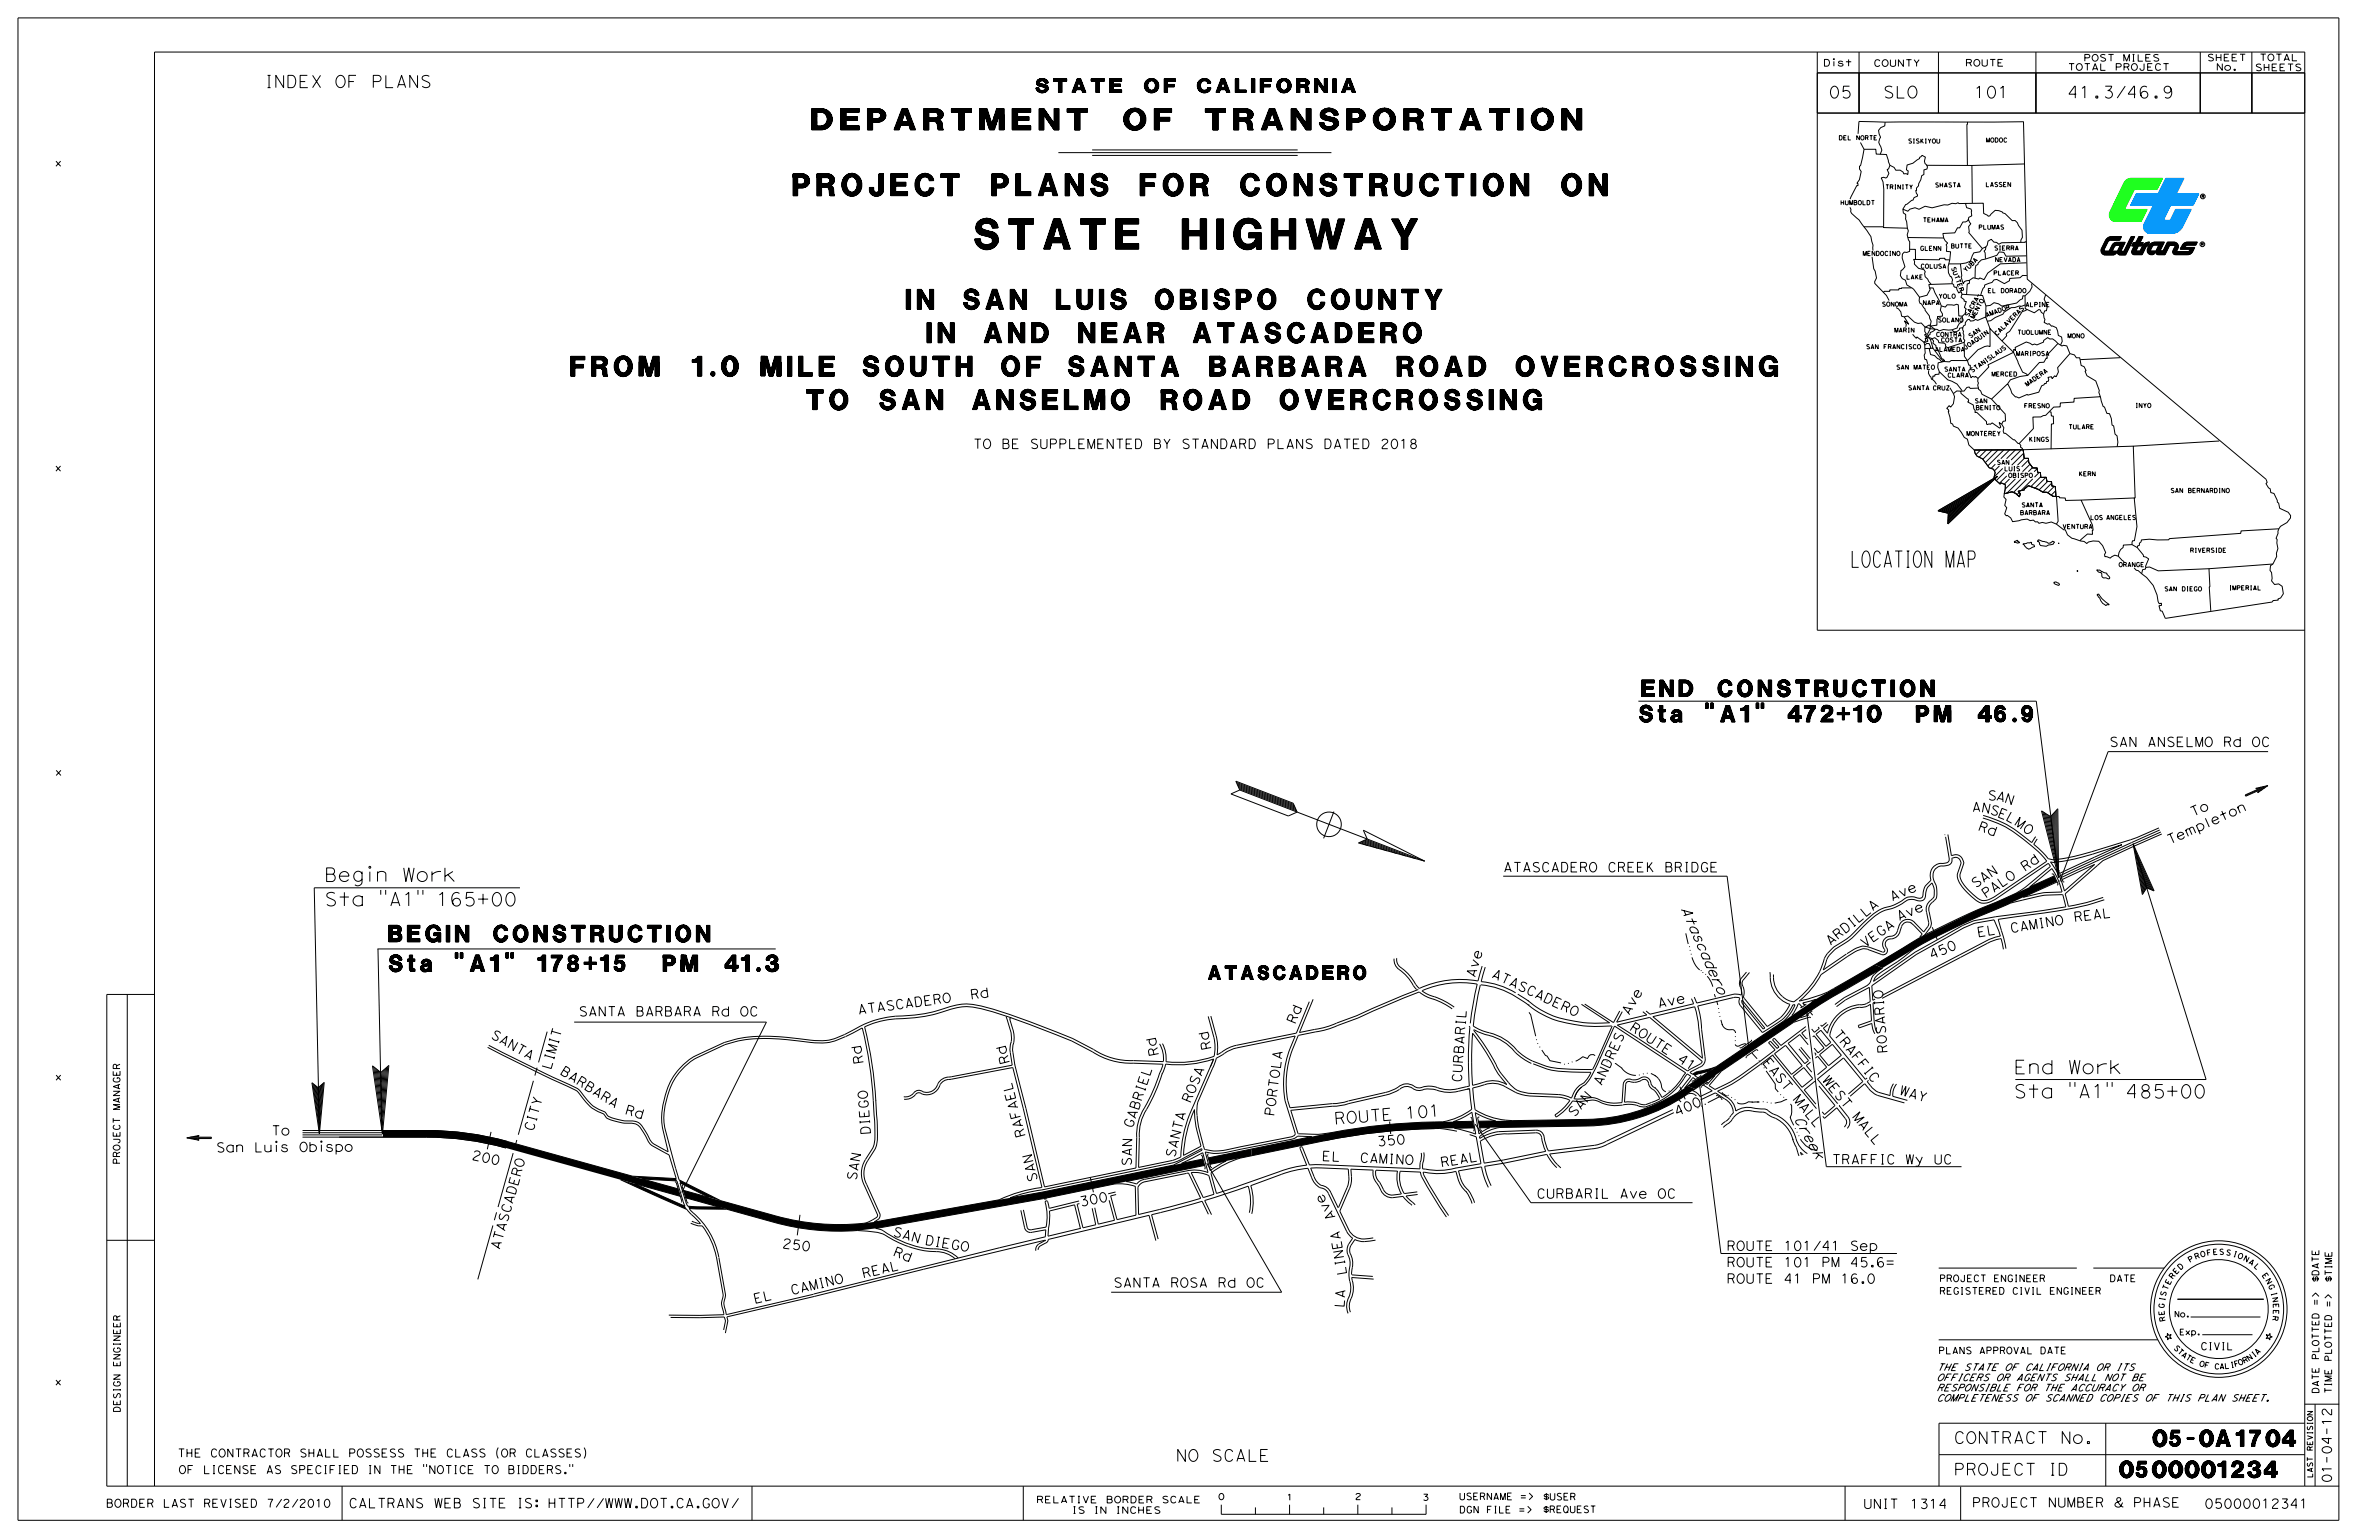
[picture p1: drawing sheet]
<svg xmlns="http://www.w3.org/2000/svg" width="432mm" height="279mm" viewBox="0 0 432 279" stroke-linecap="round" stroke-linejoin="round" font-family="sans-serif">
<defs><g id="words">
<text font-size="5.5" x="176.9" y="45.2">STATE HIGHWAY</text>
<text font-size="4" x="143.9" y="35.5">PROJECT PLANS FOR CONSTRUCTION ON</text>
<text font-size="3.8" x="147.3" y="23.6">DEPARTMENT OF TRANSPORTATION</text>
<g font-size="3.6">
<text x="164.5" y="56.1">IN SAN LUIS OBISPO COUNTY</text>
<text x="168.2" y="62.2">IN AND NEAR ATASCADERO</text>
<text x="103.6" y="68.2">FROM 1.0 MILE SOUTH OF SANTA BARBARA ROAD OVERCROSSING</text>
<text x="146.4" y="74.3">TO SAN ANSELMO ROAD OVERCROSSING</text>
</g>
<g font-size="3">
<text x="335.8" y="102.9">LOCATION MAP</text>
<text x="297.6" y="131">Sta &quot;A1&quot; 472+10</text>
<text x="298" y="126.4">END CONSTRUCTION</text>
<text x="346.9" y="131">PM 46.9</text>
<text x="70.6" y="170.9">BEGIN CONSTRUCTION</text>
<text x="70.6" y="176.3">Sta &quot;A1&quot; 178+15</text>
<text x="119.2" y="176.3">PM 41.3</text>
<text x="390.8" y="262.4">05-0A1704</text>
<text x="384.7" y="268.1">0500001234</text>
</g>
<g font-size="2.5">
<text x="188" y="16.8">STATE OF CALIFORNIA</text>
<text x="58.8" y="159.9">Begin Work</text>
<text x="58.8" y="164.4">Sta &quot;A1&quot; 165+00</text>
<text x="219.3" y="177.7">ATASCADERO</text>
<text x="365.5" y="194.8">End Work</text>
<text x="365.4" y="199.2">Sta &quot;A1&quot; 485+00</text>
</g>
<g font-size="2.2">
<text x="48" y="15.9">INDEX OF PLANS</text>
<text x="331.9" y="17.8">05</text>
<text x="341.8" y="17.8">SLO</text>
<text x="358.2" y="17.8">101</text>
<text x="375.2" y="17.8">41.3/46.9</text>
<text x="255.1" y="203" transform="rotate(-5 255.1 203)">1 0 1</text>
<text x="242.2" y="204" transform="rotate(-5 242.2 204)">R O U T E</text>
<text x="354.6" y="261.9">CONTRACT No.</text>
<text x="213.4" y="265.1">NO SCALE</text>
<text x="354.6" y="267.7">PROJECT ID</text>
</g>
<g font-size="1.9">
<text x="305" y="164.8" transform="rotate(66 305 164.8)">A t a s c a d e r o</text>
<text x="325.5" y="202.9" transform="rotate(61 325.5 202.9)">C r e e k</text>
</g>
<g font-size="1.8">
<text x="350.5" y="174.1" transform="rotate(-23 350.5 174.1)">4 5 0</text>
<text x="304.3" y="202.6" transform="rotate(-24 304.3 202.6)">4 0 0</text>
<text x="250" y="208" transform="rotate(-5 250 208)">3</text>
<text x="251.7" y="207.8" transform="rotate(-5 251.7 207.8)">5</text>
<text x="253.4" y="207.7" transform="rotate(-5 253.4 207.7)">0</text>
<text x="85.5" y="210.3" transform="rotate(12 85.5 210.3)">2 0</text>
<text x="88.9" y="211.1" transform="rotate(12 88.9 211.1)">0</text>
<text x="196.1" y="218.9" transform="rotate(-11 196.1 218.9)">3</text>
<text x="197.8" y="218.6" transform="rotate(-11 197.8 218.6)">0</text>
<text x="199.5" y="218.3" transform="rotate(-11 199.5 218.3)">0</text>
<text x="141.9" y="226.4" transform="rotate(7 141.9 226.4)">2 5 0</text>
</g>
<g font-size="1.7">
<text x="176.6" y="81.4">TO BE SUPPLEMENTED BY STANDARD PLANS DATED 2018</text>
<text x="382.8" y="135.5">SAN ANSELMO Rd OC</text>
<text x="357.9" y="147.3" transform="rotate(-1 357.9 147.3)">A</text>
<text x="359.5" y="147.3" transform="rotate(10 359.5 147.3)">N</text>
<text x="360.7" y="145.1" transform="rotate(4 360.7 145.1)">S</text>
<text x="361" y="147.6" transform="rotate(18 361 147.6)">S</text>
<text x="362.2" y="145.1" transform="rotate(15 362.2 145.1)">A</text>
<text x="362.4" y="148.2" transform="rotate(21 362.4 148.2)">E</text>
<text x="363.7" y="145.5" transform="rotate(18 363.7 145.5)">N</text>
<text x="365.5" y="149.6" transform="rotate(34 365.5 149.6)">M</text>
<text x="398" y="148.2" transform="rotate(-24 398 148.2)">T o</text>
<text x="404.8" y="148.4" transform="rotate(-24 404.8 148.4)">o n</text>
<text x="358.9" y="150.6" transform="rotate(20 358.9 150.6)">R d</text>
<text x="367" y="150.6" transform="rotate(37 367 150.6)">O</text>
<text x="393.8" y="153.3" transform="rotate(-24 393.8 153.3)">T e m p l e t</text>
<text x="272.8" y="158.2">ATASCADERO CREEK BRIDGE</text>
<text x="358.5" y="161.2" transform="rotate(-34 358.5 161.2)">S A N</text>
<text x="367.5" y="158.2" transform="rotate(-34 367.5 158.2)">R d</text>
<text x="343.4" y="163.6" transform="rotate(-23 343.4 163.6)">A v e</text>
<text x="344.6" y="167.1" transform="rotate(-23 344.6 167.1)">A v e</text>
<text x="360.4" y="163" transform="rotate(-34 360.4 163)">P A L O</text>
<text x="376.5" y="167.3" transform="rotate(-7 376.5 167.3)">R E A L</text>
<text x="332.2" y="171.6" transform="rotate(-39 332.2 171.6)">A R D I L L A</text>
<text x="338.4" y="172" transform="rotate(-35 338.4 172)">V E G A</text>
<text x="359" y="170" transform="rotate(-9 359 170)">E L</text>
<text x="365" y="169.3" transform="rotate(-9 365 169.3)">C A MI N O</text>
<text x="267.7" y="177.5" transform="rotate(-74 267.7 177.5)">A v e</text>
<text x="270.6" y="177.3" transform="rotate(25 270.6 177.3)">A T A S C A D E R O</text>
<text x="105" y="184.4">SANTA BARBARA Rd OC</text>
<text x="155.7" y="184.1" transform="rotate(-8 155.7 184.1)">A T A S C A D E R O</text>
<text x="176.2" y="181.3" transform="rotate(-8 176.2 181.3)">R d</text>
<text x="235.1" y="185.9" transform="rotate(-68 235.1 185.9)">R d</text>
<text x="295.6" y="184.3" transform="rotate(-60 295.6 184.3)">A v e</text>
<text x="301" y="182.9" transform="rotate(-11 301 182.9)">A v e</text>
<text x="88.9" y="188.2" transform="rotate(29 88.9 188.2)">S A N T A</text>
<text x="210.4" y="191.4" transform="rotate(-101 210.4 191.4)">R d</text>
<text x="219.9" y="190.3" transform="rotate(-101 219.9 190.3)">R d</text>
<text x="295.6" y="186.8" transform="rotate(33 295.6 186.8)">R O U T E</text>
<text x="332.6" y="187.6" transform="rotate(51 332.6 187.6)">T R A F F I C</text>
<text x="342.6" y="191.1" transform="rotate(-94 342.6 191.1)">R O S A R I O</text>
<text x="99.9" y="194.2" transform="rotate(-74 99.9 194.2)">L I MI T</text>
<text x="101.5" y="194.8" transform="rotate(32 101.5 194.8)">B A R B A R A</text>
<text x="156.7" y="192.9" transform="rotate(-99 156.7 192.9)">R d</text>
<text x="183.3" y="192.8" transform="rotate(-104 183.3 192.8)">R d</text>
<text x="265.3" y="196.5" transform="rotate(-86 265.3 196.5)">C U R B A R I L</text>
<text x="290.7" y="197.1" transform="rotate(-65 290.7 197.1)">A N D R E S</text>
<text x="304.3" y="192.5" transform="rotate(33 304.3 192.5)">4 1</text>
<text x="319.8" y="192.8" transform="rotate(51 319.8 192.8)">E A S T</text>
<text x="330.6" y="196" transform="rotate(51 330.6 196)">WE S T</text>
<text x="113.3" y="202.1" transform="rotate(16 113.3 202.1)">R d</text>
<text x="216" y="200.2" transform="rotate(-67 216 200.2)">R O S A</text>
<text x="231.2" y="202.6" transform="rotate(-83 231.2 202.6)">P O R T O L A</text>
<text x="285.7" y="202.8" transform="rotate(-49 285.7 202.8)">S A N</text>
<text x="325.3" y="199.5" transform="rotate(51 325.3 199.5)">MA L L</text>
<text x="336.1" y="202.6" transform="rotate(51 336.1 202.6)">MA L L</text>
<text x="344.6" y="198.5" transform="rotate(17 344.6 198.5)">WA Y</text>
<text x="39.2" y="209">San Lui</text>
<text x="49.2" y="206">To</text>
<text x="50.8" y="209">s Obi po</text>
<text x="59" y="208.9">s</text>
<text x="96.8" y="205.4" transform="rotate(-74 96.8 205.4)">C I T Y</text>
<text x="158" y="205.8" transform="rotate(-94 158 205.8)">D I E G O</text>
<text x="186.2" y="206.1" transform="rotate(-105 186.2 206.1)">R A F A E L</text>
<text x="205.5" y="204.8" transform="rotate(-72 205.5 204.8)">G A B R I E L</text>
<text x="155.4" y="214.3" transform="rotate(-80 155.4 214.3)">S A N</text>
<text x="188.4" y="214.2" transform="rotate(-103 188.4 214.2)">S A N</text>
<text x="205.4" y="211.6" transform="rotate(-88 205.4 211.6)">S A N</text>
<text x="213.2" y="210.2" transform="rotate(-76 213.2 210.2)">S A N T A</text>
<text x="239.9" y="210.6" transform="rotate(3 239.9 210.6)">E L</text>
<text x="246.7" y="210.9" transform="rotate(3 246.7 210.9)">C A MI N O</text>
<text x="261.6" y="211.8" transform="rotate(-9 261.6 211.8)">R E A L</text>
<text x="332.4" y="211.2">TRAFFIC Wy UC</text>
<text x="242.5" y="220.9" transform="rotate(-119 242.5 220.9)">A v e</text>
<text x="278.9" y="217.4">CURBARIL Ave OC</text>
<text x="90.7" y="226.9" transform="rotate(-74 90.7 226.9)">A T A S C A D E R O</text>
<text x="161.9" y="224.2" transform="rotate(16 161.9 224.2)">S A N</text>
<text x="162" y="227.8" transform="rotate(22 162 227.8)">R d</text>
<text x="167.8" y="225.8" transform="rotate(9 167.8 225.8)">D I E G O</text>
<text x="313.4" y="226.9">ROUTE 101/41 Sep</text>
<text x="156.6" y="231.9" transform="rotate(-13 156.6 231.9)">R E A L</text>
<text x="202.1" y="233.6">SANTA ROSA Rd OC</text>
<text x="244.5" y="231.2" transform="rotate(-100 244.5 231.2)">L I N E A</text>
<text x="313.4" y="232.8">ROUTE 41 PM 16.0</text>
<text x="313.4" y="229.9">ROUTE 101 PM 45.6=</text>
<text x="137" y="236.5" transform="rotate(-13 137 236.5)">E L</text>
<text x="143.7" y="234.9" transform="rotate(-13 143.7 234.9)">C A MI N O</text>
<text x="243.9" y="237.3" transform="rotate(-86 243.9 237.3)">L A</text>
<text x="423.2" y="269.1" transform="rotate(-90 423.2 269.1)">01-04-12</text>
<text x="63.2" y="273.6">CALTRANS WEB SITE IS: HTTP//WWW.DOT.CA.GOV/</text>
<text x="338.2" y="273.7">UNIT</text>
<text x="346.6" y="273.7">1314</text>
<text x="357.9" y="273.4">PROJECT NUMBER &amp; PHASE</text>
<text x="400.1" y="273.7">05000012341</text>
</g>
<g font-size="1.5">
<text x="32.2" y="264.4">THE CONTRACTOR SHALL POSSESS THE CLASS (OR CLASSES)</text>
<text x="32.4" y="267.4">OF LICENSE AS SPECIFIED IN THE &quot;NOTICE TO BIDDERS.&quot;</text>
<text x="19.2" y="273.5">BORDER LAST REVISED 7/2/2010</text>
</g>
<g font-size="1.3">
<text x="10" y="30.2">x</text>
<text x="10" y="85.5">x</text>
<text x="10" y="140.7">x</text>
<text x="10" y="196">x</text>
<text x="399.4" y="244.9">CIVIL</text>
<text x="10" y="251.3">x</text>
</g>
<g font-size="1.2">
<text x="378.1" y="11.1">POST MILES</text>
<text x="400.6" y="11.1">SHEET</text>
<text x="410" y="11">TOTAL</text>
<text x="330.9" y="12">Dist</text>
<text x="340" y="12.1">COUNTY</text>
<text x="356.7" y="12">ROUTE</text>
<text x="375.3" y="12.8">TOTAL PROJECT</text>
<text x="402.2" y="12.8">No.</text>
<text x="409.3" y="12.8">SHEETS</text>
<text x="21.8" y="201.4" transform="rotate(-90 21.8 201.4)">MANAGER</text>
<text x="21.8" y="211.3" transform="rotate(-90 21.8 211.3)">PROJECT</text>
<text x="352" y="232.5">PROJECT ENGINEER</text>
<text x="382.9" y="232.5">DATE</text>
<text x="420.9" y="232.7" transform="rotate(-90 420.9 232.7)">$DATE</text>
<text x="423.3" y="232.7" transform="rotate(-90 423.3 232.7)">$TIME</text>
<text x="352" y="234.8">REGISTERED CIVIL ENGINEER</text>
<text x="420.9" y="236.9" transform="rotate(-90 420.9 236.9)">=&gt;</text>
<text x="423.2" y="237.2" transform="rotate(-90 423.2 237.2)">=&gt;</text>
<text x="351.8" y="245.6">PLANS APPROVAL DATE</text>
<text x="21.8" y="248" transform="rotate(-90 21.8 248)">ENGINEER</text>
<text x="351.5" y="250.5">OFFICERS OR AGENTS SHALL NOT BE</text>
<text x="351.5" y="248.7">THE STATE OF CALIFORNIA OR ITS</text>
<text x="420.9" y="246.7" transform="rotate(-90 420.9 246.7)">PLOTTED</text>
<text x="423.2" y="247" transform="rotate(-90 423.2 247)">PLOTTED</text>
<text x="21.8" y="256.3" transform="rotate(-90 21.8 256.3)">DESIGN</text>
<text x="351.5" y="254.2">COMPLETENESS OF SCANNED COPIES OF THIS PLAN SHEET.</text>
<text x="351.5" y="252.4">RESPONSIBLE FOR THE ACCURACY OR</text>
<text x="420.9" y="252.9" transform="rotate(-90 420.9 252.9)">DATE</text>
<text x="423.2" y="252.9" transform="rotate(-90 423.2 252.9)">TIME</text>
<text x="188.1" y="272.7">RELATIVE BORDER SCALE</text>
<text x="194.5" y="274.6">IS IN INCHES</text>
<text x="264.8" y="272.1">USERNAME =&gt;</text>
<text x="264.8" y="274.5">DGN FILE =&gt;</text>
<text x="279.9" y="274.5">$REQUEST</text>
<text x="280" y="272.2">$USER</text>
</g>
<g font-size="1.1">
<text x="394.6" y="239">No.</text>
<text x="395.5" y="242.2">Exp.</text>
<text x="221" y="272.1">0</text>
<text x="233.5" y="272.2">1</text>
<text x="245.9" y="272.1">2</text>
<text x="258.1" y="272.2">3</text>
</g>
<g font-size="1">
<text x="400.6" y="227.8" transform="rotate(-10 400.6 227.8)">F</text>
<text x="401.6" y="227.7" transform="rotate(-4 401.6 227.7)">E</text>
<text x="402.7" y="227.6" transform="rotate(1 402.7 227.6)">S</text>
<text x="403.9" y="227.6" transform="rotate(12 403.9 227.6)">S</text>
<text x="405.2" y="227.9" transform="rotate(17 405.2 227.9)">I</text>
<text x="393.8" y="233.2" transform="rotate(-63 393.8 233.2)">E</text>
<text x="394.3" y="232.1" transform="rotate(-53 394.3 232.1)">R</text>
<text x="395" y="231.3" transform="rotate(-47 395 231.3)">E</text>
<text x="395.7" y="230.5" transform="rotate(-42 395.7 230.5)">D</text>
<text x="397.5" y="229.1" transform="rotate(-31 397.5 229.1)">P</text>
<text x="398.5" y="228.5" transform="rotate(-20 398.5 228.5)">R</text>
<text x="399.5" y="228.1" transform="rotate(-15 399.5 228.1)">O</text>
<text x="406" y="228.2" transform="rotate(22 406 228.2)">O</text>
<text x="407.1" y="228.6" transform="rotate(28 407.1 228.6)">N</text>
<text x="408" y="229.1" transform="rotate(33 408 229.1)">A</text>
<text x="409" y="229.8" transform="rotate(44 409 229.8)">L</text>
<text x="410.5" y="231.4" transform="rotate(55 410.5 231.4)">E</text>
<text x="411.1" y="232.3" transform="rotate(60 411.1 232.3)">N</text>
<text x="411.7" y="233.2" transform="rotate(65 411.7 233.2)">G</text>
<text x="392.8" y="237.4" transform="rotate(-85 392.8 237.4)">G</text>
<text x="392.9" y="238.6" transform="rotate(-96 392.9 238.6)">E</text>
<text x="392.9" y="236.1" transform="rotate(-79 392.9 236.1)">I</text>
<text x="393" y="235.3" transform="rotate(-74 393 235.3)">S</text>
<text x="393.1" y="239.7" transform="rotate(-101 393.1 239.7)">R</text>
<text x="393.4" y="234.2" transform="rotate(-69 393.4 234.2)">T</text>
<text x="412.2" y="234.5" transform="rotate(76 412.2 234.5)">I</text>
<text x="412.4" y="235.4" transform="rotate(81 412.4 235.4)">N</text>
<text x="412.6" y="238.7" transform="rotate(98 412.6 238.7)">R</text>
<text x="412.6" y="236.5" transform="rotate(87 412.6 236.5)">E</text>
<text x="412.6" y="237.6" transform="rotate(92 412.6 237.6)">E</text>
<text x="394.5" y="244.6" transform="rotate(46 394.5 244.6)">S</text>
<text x="395.1" y="245.3" transform="rotate(41 395.1 245.3)">T</text>
<text x="395.8" y="245.9" transform="rotate(37 395.8 245.9)">A</text>
<text x="409.7" y="245.9" transform="rotate(-43 409.7 245.9)">A</text>
<text x="396.6" y="246.5" transform="rotate(32 396.6 246.5)">T</text>
<text x="397.4" y="247" transform="rotate(27 397.4 247)">E</text>
<text x="399.1" y="247.8" transform="rotate(18 399.1 247.8)">O</text>
<text x="400" y="248.1" transform="rotate(13 400 248.1)">F</text>
<text x="401.9" y="248.4" transform="rotate(4 401.9 248.4)">C</text>
<text x="402.8" y="248.4" transform="rotate(-1 402.8 248.4)">A</text>
<text x="403.8" y="248.3" transform="rotate(-6 403.8 248.3)">L</text>
<text x="404.9" y="248.2" transform="rotate(-10 404.9 248.2)">I</text>
<text x="405.6" y="248" transform="rotate(-15 405.6 248)">F</text>
<text x="406.4" y="247.8" transform="rotate(-24 406.4 247.8)">O</text>
<text x="407.3" y="247.4" transform="rotate(-29 407.3 247.4)">R</text>
<text x="408.2" y="247" transform="rotate(-34 408.2 247)">N</text>
<text x="409.1" y="246.3" transform="rotate(-38 409.1 246.3)">I</text>
<text x="419.8" y="263.3" transform="rotate(-90 419.8 263.3)">REVISION</text>
<text x="419.8" y="268.2" transform="rotate(-90 419.8 268.2)">LAST</text>
</g>
<g font-size=".8">
<text x="333.7" y="25.4">DEL NORTE</text>
<text x="346.3" y="26">SISKIYOU</text>
<text x="360.4" y="25.8">MODOC</text>
<text x="342.2" y="34.3">TRINITY</text>
<text x="351.2" y="34">SHASTA</text>
<text x="360.4" y="33.9">LASSEN</text>
<text x="334" y="37.2">HUMBOLDT</text>
<text x="349" y="40.3">TEHAMA</text>
<text x="359.1" y="41.6">PLUMAS</text>
<text x="338.1" y="46.4">MENDOCINO</text>
<text x="348.5" y="45.5">GLENN</text>
<text x="354.1" y="45">BUTTE</text>
<text x="361.9" y="45.4">SIERRA</text>
<text x="362.1" y="47.5">NEVADA</text>
<text x="346" y="50.7">LAKE</text>
<text x="348.6" y="48.7">COLUSA</text>
<text x="354.1" y="48.6" transform="rotate(70 354.1 48.6)">S U T T E R</text>
<text x="356.8" y="49.4" transform="rotate(-45 356.8 49.4)">Y U B A</text>
<text x="360.7" y="53.1">EL DORADO</text>
<text x="361.8" y="49.9">PLACER</text>
<text x="341.6" y="55.6">SONOMA</text>
<text x="349" y="55.3">NAPA</text>
<text x="351.7" y="58.4">SOLANO</text>
<text x="351.8" y="54.1">YOLO</text>
<text x="357.3" y="57.6" transform="rotate(-61 357.3 57.6)">S A C R A -</text>
<text x="358.3" y="57.9" transform="rotate(-61 358.3 57.9)">ME N T O</text>
<text x="360.5" y="57.6" transform="rotate(-20 360.5 57.6)">A MA D O R</text>
<text x="367.6" y="55.6">ALPINE</text>
<text x="338.7" y="63.3">SAN FRANCISCO</text>
<text x="343.8" y="60.3">MARIN</text>
<text x="351.1" y="63.8">ALAMEDA</text>
<text x="351.4" y="61.1">CONTRA</text>
<text x="352.3" y="62.1">COSTA</text>
<text x="356.7" y="63.5" transform="rotate(-35 356.7 63.5)">J O A Q U I N</text>
<text x="357.6" y="61.4" transform="rotate(-35 357.6 61.4)">S A N</text>
<text x="362.4" y="61" transform="rotate(-45 362.4 61)">C A L A V E R A S</text>
<text x="365.9" y="64.5">MARIPOSA</text>
<text x="366.1" y="60.7">TUOLUMNE</text>
<text x="375.2" y="61.3">MONO</text>
<text x="344.2" y="67">SAN MATEO</text>
<text x="346.3" y="70.8">SANTA CRUZ</text>
<text x="352.9" y="67.4">SANTA</text>
<text x="353.5" y="68.5">CLARA</text>
<text x="357.9" y="67.6" transform="rotate(-35 357.9 67.6)">S T A N I S L A U S</text>
<text x="361.5" y="68.3">MERCED</text>
<text x="367.9" y="70.2" transform="rotate(-35 367.9 70.2)">MA D E R A</text>
<text x="358.4" y="73.1">SAN</text>
<text x="358.6" y="74.4">BENITO</text>
<text x="367.4" y="74">FRESNO</text>
<text x="375.4" y="77.8">TULARE</text>
<text x="387.5" y="74">INYO</text>
<text x="356.9" y="79.1">MONTEREY</text>
<text x="368.2" y="80.1">KINGS</text>
<text x="362.4" y="84.3">SAN</text>
<text x="363.8" y="85.4">LUIS</text>
<text x="364.5" y="86.6">OBISPO</text>
<text x="377.3" y="86.4">KERN</text>
<text x="393.9" y="89.4">SAN BERNARDINO</text>
<text x="366.6" y="93.4">BARBARA</text>
<text x="366.9" y="92">SANTA</text>
<text x="374.3" y="95.9">VENTURA</text>
<text x="379.4" y="94.3">LOS ANGELES</text>
<text x="397.5" y="100.2">RIVERSIDE</text>
<text x="384.5" y="102.8">ORANGE</text>
<text x="392.8" y="107.2">SAN DIEGO</text>
<text x="404.6" y="107.1">IMPERIAL</text>
</g>
<g font-size=".5">
<text x="399.6" y="35.9">R</text>
<text x="399.5" y="44.6">R</text>
</g>
</g></defs>
<g fill="none" stroke="#000" stroke-width=".18">
<path d="M3.3 3.2h421.2v272.6h-421.2zM329.8 13.2h88.5M329.8 9.4v104.9h88.5M332.9 11.1v.9M337.4 9.4v11.1M351.8 9.4v11.1M369.5 9.4v11.1M399.4 9.4v11.1M408.7 9.4v11.1M192.1 27.7h49.6M198.2 27.2h37.3M198.2 28.2h37.3"/>
<path d="M329.8 20.5h88.5M335.8 37.6l.3 1.1a7.2 7.2 0 0 1 2.2 2.4l1.3 1.8 .4 1.6v1M337.2 24.3l.2-2.3 4.8 .2 25.1-.1 .7 28.6 43.3 36.3 .2 .5-.2 .2 .4 .8 .3 .2 .2 .7 .5 .1 .6 1.3v.3l.3 .2 .2 .9 1.5 .7 .5 .6-.1 .5-.6 .8-1.2 .7-.3 .4-.5 1.8 .2 .2v.6l.2 1-.3 .9v.6l-.7 1.3-.4 .3-.1 .9 .3 .4 .1 1-.1 .5 .5 .6 .8-.1 .6 .5 .2 1.3-.5 .8-.4 .2v.2l-.9 .1-.2 .2-19.4 3M337.7 25.9l.6 1.2-.6 2.9-.2 .2v.5l.3 .4-.3 1.5-.5 .7h.2v.4h-.2l-1.2 2.4M338.3 27.1h2.2v.9h1.9l.6 2-.2 .6-.3 .2 .3 .7-.3 .7-.2 .1-.4-.1-.4 .1 .3 .7 .1 1.4v6.7M342.2 22.2l-.1 .6-.7 .4-.4 .5 .3 1.2a1.2 1.2 0 0 0 .1 1.7l.2 .6-.3 .8M343 30l.8 .4 .3 .5h.8l.5 .3 .2 .3h.4l.3 .2v-.7l-.3-.2 .1-.9 1.1-.3 1.2-.8v-.3l.5-.3 .6 .3-.2 .7 .1 .5 .4 .6v.4l-.6 .1v.9l-.4 .2-.6 1.8-.4 .4 .1 .4-.2 .1 .3 1-.6 .3-.2 .4h-.2l-1.1 .8-.5 .8M349.7 30h8.2l.1 6.8M356.7 36.9h-1.1l-.2-.1-.4 .2-.7-.1-.8 .3h-.6l-2.2 .5-1.3-.3-1.1 .6-.7-.3-.9 .2-.4 .4-.9-.3 .1 .6 .4 .3v.8l.2 .5 .1 1.2M357.1 22.1l-.1 .5 .1 7.4M357.3 39.8v-.4l.6-.2v-.9l-.2-.4-.7-.2-.3-.8h3.3v1.8l.9 .5h.3l.9-1h.7l1.1 .6 1.3 1.2h.6l.4 .4 .8 1.4 .1 1.3-.3 .4v.5M367.4 29.7l-9.5 .3"/>
<path d="M338.3 41.1h3.6v.2l4.3 .1 .2 .5-.2 .7 .2 .9 .2 .4v1.7l-.5 .2-.5-.1-.3 .4v.7l.5 1.6-.5 .6-.2 .1-.2 .9 .4 .6 .5 .2 .3 .9 .8 .5M339.8 46.6l.3 2.2 .2 .4 .3 1.2-.3 .7v.3l2.1 2.2 .5 .9M341.8 53l.2-.1h1v-.3h1.6l.1-.3h.4v-.1h1.9l1.4 1.7-.1 .7 .2 .4 .3 .1 1.4 2.2 .3 1-.1 1.3-1-.3-.7-.7-.6 .1-.6-.2-1.2-1.2-.7 .2M344.1 55.8a1.63 1.63 0 0 1 1.1 1.6l.4 .1 .8 1.3-.7-.6 .3 .7-.1 .4M346.3 43.1l6.5 .1 .2 .5 .5 .4-.3 .3 .1 .3v.9l.7 .1-.1 1.4M346.6 45.2h1.1v1.9h-.4l.2 .3v.5l.7 .8 1 .2 .3 .4-.2 .3 .1 .6 .5 .4 .6 1M347.7 47.1h4.3l.1-.2h.9v.2h.9l-.3 1.3 .1 1.1 .3 .7h.2l.2 .6-.1 .7M348.4 53.9l1.4-.3 .5-1.1-.1-.3 .7 .1 1.5 3.2-.2 .8 .4 .7v.4h-.9l-.1 1.6-1.3 .2M350.2 52.2l-.1-.6 4.3-.1 .2 .2v.3l.3 .2 .2-.1 .4 1.1 .5-.3 .1 .5M352.4 55.5l.7 .2 .3-.4 1.2 .1 .5-.2 .3 .1 .1 2 .7 .1-.1 .9-.5 .3-.3 .9-1 .3M352.8 43.2l-.2-.8 2.2-.2 .5-.9h.4l.6-1h.5l.3-.2 .2-.3 .4 .8-.4 .5 .1 .9-.1 .2 2.5 2.9M355.8 47.9h-2.1"/>
<path d="M356.3 59.4l.1-.3 .3-.1v-.5l.4-.5 .3-.1 .2 .4 .6-.1 .4-.3 .4 .2 1.4-.6 .8 2.2M360.4 46.9l-.1-1-.2-.4 .3-.2 .1-.5-.6 .3-.6 .6-1 .2-.7 1.5-.8 .3-1 .2 .3 2.2-.2 .1 .4 1.3 .3-.4 .9-.2M360.5 55.5l-.6-1.9-3.8-.2-.2 .5 .6 .5v.2l.4 .1-.4 1.1 .4 .3-.2 .8-.5 .5M367.5 53.7h-.3l-.1 .5-.4 .2-.7 .6-2.7 .5-.6-.4-.8-.2-.7 .5-.7 .1-.1 2M367.6 55.3l-.7 .3-.4-.1-.8 .3h-.6l-1.3 .8-.3 .4-1.4 .6-.8 .6-.6 .1M367.8 46.4l-3.7 .1-.4-.7-.8-.1-.5 .6-2.8 .8-.5 .6-.1 .3-.4 .2-.1 .5v1.8M367.8 43.9l-.2 .1h-4.3l-.5 .3-.4-.3-.5-.1-.5-.5-.6 .4-.1 .7-.2 .3M367.8 47.7l-4.7 .2-2.3 1.6-.7 1.2-.7-.3-.3 .2-1-.2-.6 .5v.5l-.4 .1-.2 1.9M367.9 50h-.8l-.5 .4-1.8 .1-.1 .4-.9 .6-1.4-.8-.5 .1-.3 .4-1.4 .5-.7 1.9M368.7 51.4l.1 .7-.4 .8-.8 .8v2.3l.3 .1M370.9 56.9l-.4-.2-.2-.5h-.2l-.9 .6-1.3-.7-.9 .4-2.2 3.6-.7 .5 .1 .3-.8 1M371.3 53.5l-.3 .8 .6 1.2-.2 .9h-.3l-.2 .6 .3 .9-.2 .6 .7 .3 .2-.1 .5 .5 .1-.1 .7 .4 .4 1.4 .6 .2 .1 .8-.3 .7"/>
<path d="M381.3 45.4h.7M381.3 45.5h.7M381.3 45.4h.6M381.3 45.5h.8M381.3 45.3h.6M381.3 45.6h4.9M381.3 45.6h4.8M381.4 45.7h4.7M381.4 45.2h.5M381.4 45.7h2.8M381.4 45.2h.6M381.4 45.1h.6"/>
<path d="M381.4 45.1a.81 .81 0 0 0 .7 1.2l1.7-.1 .4-.4M381.4 45.8h2.8M381.4 45h.6M381.4 45.9h2.8M381.5 45h.6M381.5 45.9h2.6M381.5 44.9h.6M381.5 46h2.6M381.5 44.8h.6M381.6 44.8h.6M381.6 46h2.4M381.6 44.7h.6"/>
<path d="M381.6 46.1h2.4M381.6 44.6h.6M381.7 44.6h.6M381.7 46.1h2.2M381.7 44.5h.6M381.7 44.4h.6M381.8 44.4h.6M381.8 46.2h2M381.8 44.3h.6M381.8 44.2h.6M381.9 44.2h.5M381.9 44.2h.6"/>
<path d="M381.9 46.2h1.8M381.9 44.1h.6M382 44h.5M382 44h.6M382 43.9h.6M382.1 43.8h.6M382.1 43.7h.7M382.2 43.6h.8M382.2 43.6h2.6M382.2 43.5h2.6M382.3 43.4h2.5M382.3 43.4h2.6"/>
<path d="M382.4 43.3h2.5M382.5 43.2h2.4M382.5 43.2h2.5M382.6 43.9l.5-.3h1.6l.4-.7h-1.8a1.32 1.32 0 0 0-1.1 .7l-.8 1.5M382.6 43.9l-.7 1.5 .3 .2h.5l.2-.2M382.6 43.1h2.4M382.7 43.1h2.3M382.8 45.5h.7M382.8 43h2.2M382.9 45.4h.6M382.9 45.3h.6M383 43h2.1"/>
<path d="M383 45.2h.6M383 45.1h.6M383.1 45h.5M383.1 45h.6M383.1 44.9h.6M383.2 44.8h.5M383.2 44.8h.6M383.2 44.7h.6M383.3 44.6h.6M383.3 44.6h.7M383.3 44.5h.8M383.3 44.5l-.4 .9"/>
<path d="M383.3 44.5h2.2M383.4 44.4h2.1M383.4 44.3h2.2M383.5 44.3h2.1M383.5 45.4l.1 .2 1.5-.1M383.5 44.2h2.1M383.6 44.2h2M383.6 44.2h2.1M383.7 44.1h2M383.8 44.8l-.3 .6M383.8 44.1h1.9M383.9 44h1.8"/>
<path d="M384.2 44.5l-.4 .3M384.3 45.7h1.8M384.3 45.8h1.8M384.3 45.8h1.7M384.3 45.6l-.1 .2M384.3 45.9h1.7M384.4 45.5h.6M384.4 46h1.6M384.4 45.4h.6M384.4 46h1.5M384.4 45.3h.7M384.4 46.1h1.5"/>
<path d="M384.5 45.3h.6M384.5 46.1h1.4M384.5 45.2h.6M384.5 45.1h.7M384.5 46.2h1.4M384.6 45h.6M384.6 44.9h.7M384.6 46.2h1.2M384.7 44.8h.6M384.7 44.7h.7M384.8 44.6h.6M384.8 44.5h.7"/>
<path d="M384.8 44.5l-.5 1 .1 .5 .2 .2 1.2 .1 1.7-3.4h-.7l-1.4 2.7M385 45.4l.2 .2M385.5 45.5h.7M385.6 45.4h.6M385.6 45.3h.7M385.7 45.2h.6M385.7 45.1h.7M385.8 45h.6M385.8 44l-1.5-.1a1.01 1.01 0 0 0-1 .6M385.8 43.9l-.8 1.5M385.8 44.9h.7M385.9 44.8h.6"/>
<path d="M385.9 44.7h.7M386 44.6h.6M386 44.5h.7M386.1 44.4h.6M386.1 44.3h.7M386.1 44.2h.7M386.2 44.2h.6M386.2 44.2h.7M386.2 44.1h.7M386.3 44h.6M386.3 44h.7M386.3 43.9h.1"/>
<path d="M386.3 43.9h.7M386.4 43.8h.6M386.4 43.8h.7M386.4 43.7h.7M386.5 43.6h.6M386.5 43.6h.7M386.5 43.5h.7M386.6 43.4h.6M386.6 43.4h.7M386.6 43.3h.7M386.7 43.2h.6M386.7 43.1h.7"/>
<path d="M386.8 43h.6M386.9 45.7h2.2M386.9 45.6h2.2M386.9 45.8h2.1M386.9 45.5h2.3M386.9 44.6h1.9M386.9 45.9h2.1M386.9 45.5h.9M386.9 44.5h1.9M387 45.4h.8M387 44.5h1.8M387 46h1.9"/>
<path d="M387 44.4h1.8M387 45.3h.8M387 44.4h1.9M387 44.3h1.9M387.1 46.1h1.8M387.1 45.2h.7M387.1 44.3h1.8M387.1 45.2h.8M387.1 44.2h1.8M387.1 45.1h.8M387.1 44.2h1.9M387.1 44.1h1.9"/>
<path d="M387.2 45h.7M387.2 44.1h1.8M387.2 45h.8M387.2 44h1.8M387.2 46.2h1.6M387.2 44.9h.8M387.2 44h1.8l-.3 .6h-1.8zM387.3 44.8h.7M387.3 44.8h.8M387.3 44.7h.8M387.3 44.6l-.4 .9a.54 .54 0 0 0 .4 .7h1.5l.7-1.3M387.7 44h.1"/>
<path d="M387.7 44l.5-1.1h.8l-.6 1.1M387.7 43.9h.8M387.7 43.8h.8M387.8 43.8h.7M387.8 45.3l.1 .2M387.8 43.7h.8M387.8 43.6h.8M387.9 43.6h.7M387.9 43.6h.8M387.9 43.5h.8M388 43.4h.7M388 43.4h.8"/>
<path d="M388 43.3h.8M388.1 43.2h.7M388.1 43.2h.8M388.1 43.1h.8M388.1 44.6l-.3 .7M388.2 43h.7M388.2 43h.8M388.5 45.5h.7M388.5 45.4h.7M388.5 45.3h.8M388.6 45.2h.7M388.6 45.1h.8"/>
<path d="M388.7 45h.7M388.7 44.9h.8M388.8 44.8h.7M388.8 44.7h.8M388.8 44.7h.9M388.8 44.7l-.4 .8M388.9 44.6h1M388.9 44.5h1M389 44.5h.9M389 44.4h.9M389 44.4h1M389.1 44.3h.9"/>
<path d="M389.2 44.2h.8M389.2 44.2h.9M389.3 44.1h.8M389.4 44.1h.7M389.5 44h.6M389.6 44h.6M389.7 45.5h.7M389.7 45.4h.6M389.7 45.5h3.6M389.7 45.3h.7M389.7 45.6h3.6M389.7 45.2h.7"/>
<path d="M389.7 45.7h1.5M389.8 45.2h.6M389.8 45.7h1.4M389.8 45.1h.7M389.8 45.8h1.4M389.8 45.1a.78 .78 0 0 0 .3 1 .78 .78 0 0 0 1-.2M389.8 45h.7M389.8 43.9h.4M389.8 45.9h1.3M389.9 44.6l-.4 .3M389.9 44.9h.7M389.9 45.9h1.2"/>
<path d="M389.9 44.8h.7M389.9 46h1.2M390 44.7h.7M390 46h1M390 44.6l-.2 .5M390 44.6h.7M390 44.6h.8M390 46.1h1M390.1 44.5h.8M390.1 44.5h.9M390.1 46.1h.8M390.1 44.4h2.5"/>
<path d="M390.2 44.4h2.4M390.2 43.9a1.34 1.34 0 0 0-1.3 .8l.9-.1M390.2 43.9l-.3 .7M390.2 44.3h2.4M390.2 46.2h.6M390.3 44.3h2.4M390.3 44.2h2.4M390.4 45.4l.1 .1M390.4 44.2h2.3M390.4 44.1h2.3M390.5 44.1h2.3M390.6 44h2.2"/>
<path d="M390.6 44.8l-.3 .6M390.7 44h2.1M390.9 43.9h2l-.7 1.4h-.8M391.2 43.9a1.3 1.3 0 0 0-1.2 .7M391.3 45.7h1.9M391.3 45.8h1.9M391.3 45.9h1.8M391.3 45.5l-.2 .4M391.3 45.5h.9M391.3 46h1.8M391.4 45.4h.8M391.4 46h1.7"/>
<path d="M391.4 46.1h1.6M391.4 45.3h.8M391.5 45.2h.7M391.5 46.1h1.5M391.5 45.1h.8M391.5 46.2h1.5M391.6 45h.7M391.6 44.9h.8M391.7 44.8h.7M391.7 44.7h.8M391.7 44.6h.8M391.8 44.6h.7"/>
<path d="M391.8 44.5h.8M392.2 45.3l.1 .2M392.6 45.5h.7M392.6 45.4h.8M392.7 45.4h.7M392.7 45.3h.7M392.7 45.2h.8M392.8 45.2h.7M392.8 45.1h.7M392.8 45h.7M392.9 45h.7M392.9 44.9h.7"/>
<path d="M392.9 44.8h.7M393 44.8h.7M393 44.7h.7M393 44.6h.7M393.1 44.6h.7M393.1 44.5h2.3M393.1 44.4h2.2M393.2 44.4h2.1M393.2 44.3h2.1M393.2 44.2h2M393.3 44.2h1.9M393.3 44.1h1.8"/>
<path d="M393.3 44h1.7M393.4 44h1.5M393.4 43.9h1.4M393.4 43.9l-.8 1.6M393.8 44.5l-.8 1.7h-1.2a.5 .5 0 0 1-.5-.7l.5-1h-.9l-.3 .3M394.3 45.7h3.7M394.3 45.6h3.7M394.3 45.7h3.6M394.3 45.8h3.6M394.4 45.6h.7M394.4 45.8h3.5M394.4 45.5h.7"/>
<path d="M394.4 45.9h3.4M394.4 45.5a.53 .53 0 0 0 .5 .7h2.1a1.07 1.07 0 0 0 1-.6M394.4 45.4h.7M394.4 46h3.3M394.4 45.4h.8M394.5 45.3h.7M394.5 46h3.2M394.5 45.2h.7M394.5 46.1h3.1M394.5 45.2h.8M394.6 45.1h.7M394.6 46.1h2.9"/>
<path d="M394.6 43.9a.8 .8 0 0 1 .7 1.2M394.6 45h.7M394.6 45h.8M394.6 44.5l.2 .2M394.7 44.9h.7M394.7 46.2h2.7M394.7 44.8h.7M394.7 44.6h.7M394.8 44.7h.6M394.8 44.7l-.4 .8M394.8 44.6h.6M395.1 45.5l.1 .1"/>
<path d="M395.3 45.1l-.2 .4M395.7 45.2h2.5M395.8 45.1h2.4M395.8 45.1h2.5M395.8 45h2.5M395.8 45h.1M395.9 44.9h2.4M395.9 44.9h2.5l-.4 .7M395.9 44.8h.7M396 44.7h.6M396 44.7h.7M396 44.6h.7"/>
<path d="M396 44.6h.8M396.1 44.5h.7M396.1 44.4h2.5M396.2 44.3h2.4M396.2 44.3h2.5M396.3 44.2h2.4M396.4 44.1h2.3M396.5 44.1h2.3M396.5 44h2.3M396.7 44h2.1M396.8 43.9h2l-.2 .6h-2.5l-.4 .7h2.5M397 43.9a1.07 1.07 0 0 0-.9 .6"/>
<path d="M397.1 44.5h-.3l-.2 .4M397.3 45.6h.7M397.3 45.5h.8M397.4 45.5l-.2 .1M397.4 45.5h.7M397.4 45.4h.7M397.5 45.3h.6M397.5 45.3h.7M397.5 45.2l-.1 .3M347.2 60.6l.6 .7 .1-.2 1.3 1 .4-.3-.2-.4h.3l-.4-.7 .4-.1-.4-.5 .1-.7 .8-.4 1.1 .8-1 .5v.4l-.4 .2 .2 .4 .5 .1 .4 .5-.2 .4 .6 .4v.3l.4 .5 .6 1.6 .5 .3-.5 .2-.4-.4-.3-.1-.6-.6-.7-.2-.2-.9 .3-.3-.4-.8h-.4l-.4 .4 .1 1.4-.1 .3 .1 .8 .3 .1 .2 .7M349.2 62.1v.1M349.2 62.2l.7-.3-.2-.9 .7 .6 .5 1.6h-1.5"/>
<path d="M349.2 62.2l.1 .5M349.7 61l.7-1.4 1.2 .2 .4 .2 .7-.2h1.6l.3 .4h.5l.5-.3 .1-.4 .6-.1-.1 .5 .2 .2-.1 .3 .2 .4-.1 .7 .2 .2-.1 .4M350.1 67.2l-.1 .5 .6 1.1 .5 .4 .4 .5M350.4 61.6l.8-.3 .6 .5 .1 .4 1.1 .1 .2 .2-.1 .3 .4 .3 3-1v2.6l.6 .7 1.9-2a2.64 2.64 0 0 1 2.2-.5v-3.3l4.3 4.3v-.5l.3 .2v-.6l2-1 1.1 .6 .4-.2 .4 .2 1.2-.5v-.3l.8-.6 .4 .3h.5l.9 .8M350.8 68.9v-.7h.4v-.3h.7l.1-.5 1.5 1.5 1.7 .8 .9 1.2M350.9 63.2l1.3 1.8 .6 .6-1 .2-.1 .9 .3 .7M352.8 65.6l1 .1 .3-.3h3l.2 .8 .3 .1v.7l-.2 .2-.1 .3 .5 1 .2-.2 .4 .1 .2-.1 .4 .4v.5l.1 .3-.1 .4 .1 .5M353.9 70.4a2.37 2.37 0 0 1 .2 3.5l-.3-.3-.5 .5 .3 .2 .1 .3-.1 .1 .5 2.1 .3 .1 .2 .4 .8 .4 1.1 1.7 .6 .3 .3 1 .9 .9 .2 .7 .4 .5 .9 .5 1.2 1.6 .8 .2 .3 .6-.2 1.1 1.1 1 .2-.2 .8 .3-.3 2.3 .4 .4-.2 1.1 .3 .4-.3 1.1 .2 .4 .2-.1 .7 .5 .3 .6 2.6-.4 .6 .3 .6-.1 .3 .3h.4l.3 .2 .6-.1 .7 .1 .9-.2 1 .4 1.3 1h.3l.4 .9 .8 .7 2.2 .5 .5 .4 .3-.3 .8-.2 1 .1 .7 .8 .6 1.2-.2 .4v.4l1 .3 .8-.6 .7 .2 1.1 1M354.6 71.4l.6-.5 .7 .1v.4l1.3 1 .1 .3-.2 .2 1.1 .6 .1 .7 .2 .3v.3h.3l1.8 1.7v.4l.7 .1 .3-.3 1.3 1 .3-.2-.3-.8 .4 .2 .4 .7-.1 .6 .1 .4h.3l1.4 1.2h.2l.7 .7 .2-.1 .3 .4-.1 .3 .4 .3-.1 .2M355.9 71h.6l.5-.7 .4-.1 .2 .3 1.5-.1 .6 1.1 1.8 .9 2.5 2.7v1.3h-.4l-.3 .6M361.5 72.4l2.9-2.8 .8 1.8 .6 .6 .6 .2 1.5-.6 .2 .1 1.9-.5 .6-1.2 .4-.2 .1-.2h.3l.1-.4h.3l.1-.4-.2-.3 .7-.2 .1 .4 .4-.5 .3 .2 .4-.9-.1-.8 2.2-2.5 .8 .2 .4 .5h.6l.2 1.4 .6 .2 .3 .7-.2 .2 .4 .8 1.6 .9 .6 1.8-.1 .3 .3 .8-4.7 .3-.1 .6-2.4 .2-.1 .7-1.1 .1-1.5 1.4-.4 .1-.5 .2-1.4 .1 .1 2.1-2.6 2.6M368.1 68.1l-1-.6-1.6-3.6-4.7 2.3 .2 .4-2 2.1"/>
<path d="M372 74.7l.3 .1v.7h.4v1.4h-.4v4.6M375.7 64.2l-.6-1.4-.6-.2-.2 .2-.8-.5-2 2.1 .1 .6h-.2l-.4 .7-.8 .1-2.1 2.3-1.5 .2-1.7 .6-.5 .7M381.2 72l.5 1.7 .3 .2 .4 1.1 .5 .1 .3 .8 .1 1.2 .3 .2 .3 1.5 .4 .3 .1 1.1-.1 .8M384.8 64.9l-7.2 .3M352 92.7l9.3-5.3-7.7 7.4M352.3 92.8l7.8-4.5-6.5 6.2M352.5 92.9l6.3-3.7-5.2 5M352.8 92.9l4.8-2.7-4 3.8M353.1 93l3.2-1.9-2.7 2.6M353.3 93.1l1.8-1.1-1.5 1.4M358.3 81.7l8.9-.1 .2 1.6h.8v.7l.7 1h.8l.1 .8h.5l.1 .9h1l.1 .7 .8 .1 .1 .8 .6 .1 .2 1.7M358.3 81.7l8.9-.1 .2 1.6h.8v.7l.7 1h.8l.1 .8h.5l.1 .9h1l.1 .7 .9 .1v.8l.7 .1 .1 1.8-.6-.1-1-.7h-.8l-.9-.5-1.7-.7-.8 .6 .1 .2-1.2 .2 .4 .5-.2 .5-.6-.6-.7-.3-1.4 .4"/>
<path d="M358.3 81.7l.2 .6 .4 .5 .9 .5 1.2 1.6 .8 .2 .3 .6-.2 1.1 1.1 1 .2-.2 .8 .3-.2 1.7M359.5 81.6l-.9 .9M360.5 81.6l-1.3 1.3M361.6 81.6l-1.7 1.7M362.2 84.2l-.8 .8M362.6 86.4l-9 6.7M362.6 86.4l-10.8 6.3 1.8 .4M362.6 86.4l-9.1 8.7 .1-2M362.7 81.6l-2.4 2.3M362.9 84.5l-.9 .9M363.5 85l-1.6 1.5M363.7 81.6l-2.9 2.9"/>
<path d="M363.8 89.6l1.4-.4 .6 .3 .7 .6 .2-.5-.4-.5 1.2-.2-.1-.2 .8-.6 1.7 .7 .9 .5h.8l1 .7 .7 .1M363.8 85.7l-1.5 1.5M364.2 86.3l-1.3 1.4M364.7 86.9l-.9 1M364.8 81.6l-1.6 1.6M365.7 98.2l.5-.2v.2l.4 .3h-.4l-.5-.1zM365.8 86.9l-1.8 1.8M365.8 81.6l-1.6 1.6M366.5 89.3l-.4 .4M366.9 86.9l-2.6 2.6M366.9 81.6l-1.9 1.9M367.2 98.7l1.5-.3v.2l.1 .2 .4 .1 .1 .3-1.1 .4-.4-.2z"/>
<path d="M367.3 82.2l-2.2 2.2M367.4 83.2l-1.2 1.2M367.9 86.9l-2.4 2.4M368.2 83.4l-1.2 1.3M368.5 84.2l-1.4 1.4M368.9 84.9l-.7 .7M369 86.9l-2.2 2.1M369.8 85l-.6 .6M369.9 98l.2-.1 1.4 .4 .3 .3 .5-.1 .3-.3 .3 .2-.2 .3-.9 .2-.4 .2-1-.1-.2-.3v-.2l-.4-.2zM370.1 85.7l-.8 .9M370.4 86.5l-1.8 1.8M371.3 86.6l-1.9 2"/>
<path d="M371.7 87.3l-1.6 1.6M372.4 87.7l-1.6 1.6M372.9 88.2l-1.2 1.2M373.1 89l-.8 .8M373.6 98.6h.1zM377.7 90.7l-2.8 .1-.1-.4-1-.1-.1-.2h-.4l.3 4.5-.3 .5M387.2 80.9l-20 .7M387.4 90.3l-9.7 .4 2.1 4.6 .1 .9h-.1v.7h-.9l-1.3 1v.3M402.8 80l-15.6 .9 .3 9.4h-.1l.5 5.2-.5 2.6h-.3l-.1 .7M413.6 95.9l-6.8 .4-.1 .5-12.9 .9-.2 .2-3.5-.1-1.4 .2-.1 .3-.3 .3v.3l-.3 .1-.1 .4M372.8 105.6h.4l.4 .2 .2 .3-.2 .1-.6-.2zM377 103.6l.1-.1v.2z"/>
<path d="M380.6 103.4h.5l.3 .3 .5 .2a1.23 1.23 0 0 1 1 .9l-.2 .2-.4-.2-.5 .1a.6 .6 0 0 1-.3-.8l-.2-.2a.69 .69 0 0 1-.7-.5zM380.7 107.8h.2a4.7 4.7 0 0 0 1.9 1.8v.1h-.4l-.2 .1a2.06 2.06 0 0 1-1.1-1.3l-.4-.5zM384.5 100.9l.1-.6 .3-.6 .4-.4 .1-.4a2.98 2.98 0 0 1 3.7 2.1l.4 .1 .5 .3-.6 1.3 .1 .2M387.4 103l.3 .5h.4l.6 .6a6.3 6.3 0 0 1 3 5l.2 .4 .4-.1v.4l-.4 .1 .2 .9 .3 .1 .6 1.3M400.9 103.2l-9.2 .4-1.5-.7h-.7l-.1 .3-.5 .2-.2 .7M412.5 102.3l-11.6 .9 .4 7.6M297.4 127.2h72.2l4 32M309.6 127.6h.4h-.4l.4 .1h-.4l.4 .1h-.4l.4 .1h-.4l.4 .1h-.4l.4 .1h-.4l.4 .1h-.4l.4 .1h-.4l.4 .1h-.4l.4 .1h-.4h.4M309.6 127.6h.4M309.6 127.6v.9h.4M310 127.6h-.4M310 127.6v.9"/>
<path d="M310.5 127.6h.4h-.4l.4 .1h-.4l.4 .1h-.4l.4 .1h-.4l.4 .1h-.4l.4 .1h-.4l.4 .1h-.4l.4 .1h-.4l.4 .1h-.4l.4 .1h-.4h.4M310.5 127.6h.4M310.5 127.6v.9h.4M310.9 127.6h-.4M310.9 127.6v.9M318.8 127.6h.4h-.4l.4 .1h-.4l.4 .1h-.4l.4 .1h-.4l.4 .1h-.4l.4 .1h-.4l.4 .1h-.4l.4 .1h-.4l.4 .1h-.4l.4 .1h-.4h.4M318.8 127.6h.4M318.8 127.6v.9h.4M319.2 127.6h-.4M319.2 127.6v.9M319.7 127.6h.4h-.4l.4 .1h-.4l.4 .1h-.4l.4 .1h-.4l.4 .1h-.4l.4 .1h-.4l.4 .1h-.4l.4 .1h-.4l.4 .1h-.4l.4 .1h-.4h.4M319.7 127.6h.4"/>
<path d="M319.7 127.6v.9h.4M320.1 127.6h-.4M320.1 127.6v.9M411.7 136.4h-29.1l-8.7 23.6M67.1 158.1v1.8M224.3 141.7l10.4 4 .7 1.6-1.6 .7-10.4-4 1.6-.7zM224.4 142l10.4 4M224.5 142.2l10.4 4M224.6 142.4l10.4 4M224.7 142.6l10.4 4M224.8 142.9l10.4 4M224.9 143.1l10.4 4"/>
<path d="M225 143.3l33.6 12.9M242.1 147.2l-1.9 4.9M246.8 152.8l1.5 .6M247 152.7l3 1.2M247.3 152.6l4.4 1.8M247.5 150.6l11.1 5.6-12-3.3 1.6-.7zM247.5 152.5l5.9 2.3M247.7 152.4l7.4 2.9M247.9 152.3l9 3.5M272.8 159h40.7l3.9 31.2M353 151.9h.1l.6 3.1a1.27 1.27 0 0 1-.3 1.5l-.5 .1a2.23 2.23 0 0 0-2.4 3.1 3.5 3.5 0 0 0-1.6 3l-.2 .2-.4 .1a2.87 2.87 0 0 0-3.3 .6 8.5 8.5 0 0 1-3.1 1.1 16.9 16.9 0 0 0-5.2 4.3 19.2 19.2 0 0 1-4.1 3l-.9 .9-.6 1M353.1 151.4l-.1 .1"/>
<path d="M353.6 151.4l.6 3.8M354.2 155.2h.1M359.9 148.4a20 20 0 0 1 8.5 4.8l2 1.8 1.1 1.2-7.6 5.2a8.8 8.8 0 0 1-3.4 2 2.03 2.03 0 0 1-2-.8 6.4 6.4 0 0 1-2.8-3.8l.4-1.3a1.54 1.54 0 0 0 0-1.9 1.54 1.54 0 0 0-1.9-.4M359.9 147.9a20.7 20.7 0 0 1 8.9 5l.7-1.1M372.2 157.2l-.4-.6-7.7 5.3a9.1 9.1 0 0 1-3.6 1.9 2.76 2.76 0 0 1-2.5-1l-1.5-1.4a3.2 3.2 0 0 1-.8-4 1.11 1.11 0 0 0 0-1.5 1.11 1.11 0 0 0-1.4-.2 1.1 1.1 0 0 1-1.3 1.4 1.84 1.84 0 0 0-1.9 .8 1.84 1.84 0 0 0 0 2 4 4 0 0 1 .2 3.2l-.2 .3a1.88 1.88 0 0 0-.9 2l.3 1.9v.6l-.2 .5-1.5 1.9M372.2 157.2l-2.3 1.9a20.6 20.6 0 0 1-7.7 4.6l-7 3.1a88.2 88.2 0 0 0-12.6 6.8l-6.7 4a26.9 26.9 0 0 1-9.3 4 16 16 0 0 0 3.9-4.8l5.5-3.7a4 4 0 0 1 2.9-.9M372.2 148.2l1.3-1.5 .1 12.5M372.2 148.2l1.4 11M372.2 148.2l-1.7-1.1 3.1 12.1M372.4 147.9v2l-.5-1.9M372.4 158.6h.3l.9 1.8-.2 .2M372.4 157.6l1.1 2 .7 2.2a20.1 20.1 0 0 0-7 1l6.2-2.8"/>
<path d="M372.4 157.6l-4 3.3 4.4-2M372.6 147.7v3.8l-.9-3.7M372.8 147.5v5.5l-1.3-5.3M372.9 147.3l.1 7.3-1.8-7M373.1 147.1l.1 9-2.2-8.7M373.3 146.9l.1 10.8-2.6-10.4M373.7 157.9v.3l.8 1.8h.2M373.8 158.5l11.3-5.2-5.3 1.7a26 26 0 0 1-7.5 1.4h-.1a13.2 13.2 0 0 1 2.5 5.2M374.3 159.6l5.9-2.8-5.5 4.9M387.2 153.1l2.4 8M387.2 153.1l1.6 9.2 .8-1.2M387.2 153.1l13.2 42.8h-34.6"/>
<path d="M387.2 153.1l3.8 8.5-1.4-.5M391.9 150.2a67.2 67.2 0 0 1-12.6 4.4 29.2 29.2 0 0 1-6.8 1.4l-.3-.1a.95 .95 0 0 1-.9-.7l-2.2-2 .7-1M392 150.6l-18 8.2M392.2 150.9l-18.1 8.3M392.4 151.3l-10.7 4.8-6.9 6.1 .6 2.2 3.2-.6 3.1-1M409.7 143l-.2 .1M410 143.7l-.2 .1M410.4 142.8l-.8 .3M410.6 143.3l-.8 .3M411 142.7l-3.5 1.5 .1 .3 3.5-1.6M411.6 142.5l-1.8 1.3 .1-.4M411.6 142.5l-2.2 .5 .4 .2"/>
<path d="M411.6 142.5l-4 1.8M68.5 172.2h72.3M68.6 172.2l.7 32.9M69.1 161.5v.8M70 161.5v.8M75.9 161.5v.8M76.8 161.5v.8M82.6 172.9h.5h-.5l.5 .1h-.5l.5 .1h-.5l.5 .1h-.5l.5 .1h-.5l.5 .1h-.5l.5 .1h-.5h.5l-.5 .1 .5 .1h-.5l.5 .1h-.5h.5M82.6 172.9h.5M82.6 172.9v.9h.5M83.1 172.9h-.5M83.1 172.9v.9"/>
<path d="M83.6 172.9h.4h-.4l.4 .1h-.4l.4 .1h-.4l.4 .1h-.4l.4 .1h-.4l.4 .1h-.4l.4 .1h-.4h.4l-.4 .1 .4 .1h-.4l.4 .1h-.4h.4M83.6 172.9h.4M83.6 172.9v.9h.4M84 172.9h-.4M84 172.9v.9M91.8 172.9h.5h-.5l.5 .1h-.5l.5 .1h-.5l.5 .1h-.5l.5 .1h-.5l.5 .1h-.5l.5 .1h-.5h.5l-.5 .1 .5 .1h-.5l.5 .1h-.5h.5M91.8 172.9h.5M91.8 172.9v.9h.5M92.3 172.9h-.5M92.3 172.9v.9M92.7 172.9h.5h-.5l.5 .1h-.5l.5 .1h-.5l.5 .1h-.5l.5 .1h-.5l.5 .1h-.5l.5 .1h-.5h.5l-.5 .1 .5 .1h-.5l.5 .1h-.5h.5M92.7 172.9h.5"/>
<path d="M92.7 172.9v.9h.5M93.2 172.9h-.5M93.2 172.9v.9M94.4 161.1h-37.4l1 44.6M253 173.9a2.42 2.42 0 0 0 1.4 2.4l1.4 1.4 1.3 1.8M253.5 173.8v.2a1.76 1.76 0 0 0 1 1.7l1.4 1.3 1 1.6M257.4 179.5l-5.1 2.1-6 2.7M257.6 180l-5.1 2-6 2.7-4.8 1.8-1.8 .5-4.3 .9a19.2 19.2 0 0 0-2.1 9 12.2 12.2 0 0 0 .6 4.1l7.7-.8M257.6 180l1.3 .8 1.4 .5M258.1 179.8l1.3 .7a14 14 0 0 1 4.5 2.2M268.1 178.5a17.4 17.4 0 0 0-9.9 1.2M268.1 178.5l-.8 4-.4 3.2"/>
<path d="M268.2 178a17.9 17.9 0 0 0-10.6 1.3l-.7-.7M268.7 178.7l-.8 4.1-.5 3.4 1.4 .7 1.5 .5M268.8 178.7a17.4 17.4 0 0 1 8.9 3.9 16.6 16.6 0 0 0 8.8 3.4l2.7 .2 3.3-.1M269.6 175.5l-.8 2.6a14.8 14.8 0 0 1 6.3 2M315.9 179.2l.2 .6-.1 .7M317 176.4a2.96 2.96 0 0 0-1.3 2l.2 .8M317.5 176.4l-.9 1.2a1.26 1.26 0 0 0-.1 1.8l.1 .7-.2 .8M321.3 176.4a5.7 5.7 0 0 0 2.6 5.4l1 .4M331.1 173.9a14.3 14.3 0 0 1-5.5 7.9 4.6 4.6 0 0 1-3.7-5M338.7 178.9l-4 2.1-1.7 1.3M338.8 171.7a4.4 4.4 0 0 0-3.2 1.1l-.4 .2M339.4 171.9l2.2 .8"/>
<path d="M341.7 175.6l-9.8 5.7-3.4 2.2M341.7 175.6l-.1 .1a4.6 4.6 0 0 0-2.3 2.7l-.6 .5M342 172.2v.4l-.3 .1M342.4 171.9a.79 .79 0 0 1 0 1 .79 .79 0 0 1-.9 .3l-2.2-.9M344.9 168.9a1.77 1.77 0 0 1-1.6 1.4M346.8 167.4l2.1 2.1-.4 .5M346.9 167.5a1.17 1.17 0 0 0-1.8 .6l-.2 .9M347.3 172.2l-2.9 2.3-2.8 1.7a2.89 2.89 0 0 0-1.5 1.8l7.5-5.3 9.3-5.1a10.4 10.4 0 0 1 4.1-1.1l14-2-.6-2.2a29.8 29.8 0 0 0-9.8 1.7l-9.5 4.2a71.2 71.2 0 0 0-7.8 4.1M347.5 167.3l1.7 1.8 .8-1.2 .1-.5M347.5 167.4a1.65 1.65 0 0 0-2.8 .6M347.9 173.1l-8.2 5.7 .2 2.7M349.7 165.5a2.57 2.57 0 0 1 1.2-2.6l.1-.3a3.9 3.9 0 0 0-.3-2.4 2.93 2.93 0 0 0-1.3 2.6 1.32 1.32 0 0 1-2 .4 2.28 2.28 0 0 0-2.2 .8 11 11 0 0 1-3.5 1.4 26.5 26.5 0 0 0-5.5 4.8l-1.6 1.1a6.2 6.2 0 0 0-3.5 4.3l-.2 .4 4.2-2.9"/>
<path d="M350.7 168.2l.9 2.3M356.4 168.4l.6-.3a9 9 0 0 1 3.8-1l1.1-.2 .9 2M356.4 168.3l-8.6 4.9M360.5 170.7l-18.9 9.9M362.8 169.9l-1 .2-1.3 .6M362.9 170.3l-1.8 .6-19.5 10.2M363.2 170.3l.4 1.9M363.5 169.6l.6 2.5M381.9 163.2a80.5 80.5 0 0 1-16.2 3.1l-3 .5 .6 2M389.9 161.2l-.7-1.4 .3 1.5M390 161.2l-1.1-2.5 .5 2.7M390.2 161.3l-1.7-3.7 .8 4"/>
<path d="M390.4 161.4l-2.2-5 1 5.4M390.6 161.5l-2.7-6.2 1.2 6.7M390.8 161.6l-3.3-7.4 1.5 7.9M23.1 180.4v89.2M28.1 180.4h-8.7v89.2h405.2M57.8 197.3l1-.9-.8 9.3M57.8 197.3l.2 8.4M57.8 197.3l-1.2-.9 1.4 9.3M57.9 197.2l-.1 1.5-.2-1.5M58.1 197.1l-.3 2.8-.4-2.8M58.2 196.9l-.3 4.1-.6-4.1M58.4 196.8l-.5 5.4-.8-5.4"/>
<path d="M58.5 196.6l-.6 6.8-1-6.7M58.7 196.5l-.8 8-1.1-7.9M69.1 194.6l1.5-1.3-1.2 12.4M69.1 194.6l.3 11.1M69.1 194.6l-1.5-1.2 1.8 12.3M69.4 194.4l-.2 2-.3-2M69.6 194.2l-.4 3.7-.5-3.7M69.8 194l-.5 5.5-.8-5.5M70 193.8l-.7 7.2-1.1-7.1M70.2 193.7l-.9 8.9-1.3-8.9M70.4 193.5l-1 10.7-1.6-10.7M88.5 190l12.4 6.1a18 18 0 0 1 4.1 2.1 8.8 8.8 0 0 0 4.5 3.9 3.5 3.5 0 0 0 2.7 1.5l1.7 .2a2.54 2.54 0 0 1 2.9 1.7l.3 .4a3.9 3.9 0 0 0 2.6 2.7l1.7 .9 1.3 4.3-7.9-.4-22.7-6.3a55.2 55.2 0 0 0-14.7-2h-22.5"/>
<path d="M96.8 196.1l-2.7 9.8M97.5 193.7l-.4 1.4M99.3 187.2l-1.5 5.5M104.2 185.4h34.9l-15.4 31M131.6 189.5a28.3 28.3 0 0 1 13.1-.7l1.2 .2a11 11 0 0 0 8.2-1.3l2.4-1.2a93.1 93.1 0 0 1 2.3 17.3v1.5a5.7 5.7 0 0 1-1.5 4.7l-.2 .4M131.6 189.5l-2.6 1.2a14 14 0 0 0-4.9 3 13.3 13.3 0 0 0-2.7 13.6l1.2 4.7M159 199.6l.1 2.1a29.1 29.1 0 0 1 0 6l-.4 .9-1.2 2M162.6 184.9a29.1 29.1 0 0 0 10.4-1.9 9.6 9.6 0 0 1 6.1 .3l4.8 1.5 4.6 1.7a54.9 54.9 0 0 1 11.3 5.2l1.6 .6 2.5 .5 7.2 .3M162.6 184.8a16.1 16.1 0 0 0-5.7 1.5 71.8 71.8 0 0 1 2.1 13.4M167.5 198.5a.86 .86 0 0 0-1.4 .2 2.32 2.32 0 0 1-2 .7M167.5 198.5a2.56 2.56 0 0 0 3.2-1.8 2.31 2.31 0 0 1 2-.9l11.1-2.1 1.9 7.5 3.4 14.2M182.6 184.4v.1a10.3 10.3 0 0 1 .9 4.5"/>
<path d="M183.3 185a7.2 7.2 0 0 1 .7 4.2 8.7 8.7 0 0 0 .2 4M183.5 184.7h-.2v.3M183.7 193.3l-11 2.1a2.57 2.57 0 0 0-2.7 1.8 2.14 2.14 0 0 1-3.1 .6 1.73 1.73 0 0 0-1.4 .9 1.89 1.89 0 0 1-1.5 .3M184.2 193.2l2 7.9 3.4 14.2M194.7 188.4l3.8 2M194.7 188.4a110.1 110.1 0 0 0-17.6-6.1 11.5 11.5 0 0 0-6.6 1 33.8 33.8 0 0 1-8.8 1.2 18.9 18.9 0 0 0-7.8 2.9 10 10 0 0 1-7.3 1.3 35.2 35.2 0 0 0-13.3-.1l-.4 .1a30.4 30.4 0 0 0-6 2.5 11.6 11.6 0 0 0-6.5 9 13 13 0 0 0 .5 7l.4 1.8-1.4-.8a3.7 3.7 0 0 1-2.5-2.6l-.3-.4a2.81 2.81 0 0 0-3.1-1.8l-1.7-.3a3.2 3.2 0 0 1-2.6-1.4 7.6 7.6 0 0 1-4.2-3.5l-.2-.3a20.2 20.2 0 0 0-5-2.5l-11.6-5.8M198.6 190.4a12.2 12.2 0 0 0 7.1 2M205.7 192.4l5.5 .2M210.5 189.4l.6 1.5 .1 1.7M210.9 194.9l.7-1.8a20.1 20.1 0 0 0 8.7-1l-4.4 10.2a22.6 22.6 0 0 0-1.6 7.6M211 194.8a31.9 31.9 0 0 1-2.9 6.5M211.1 193.1l-.6 1.5a36.6 36.6 0 0 1-3.5 7.7l-.4 1.3-.3 1.4-.1 6.9-16.6 3.4"/>
<path d="M219.3 184.4l1.1 4.4 .1 1.7-.1 1.1a19.5 19.5 0 0 1-8.8 1v-1.7l-.6-1.6M220.2 192.2l-.5 1.4M220.8 192l.6-.3a9 9 0 0 1 3.1-1.6l10.6-2.1a18.6 18.6 0 0 0-1.8 11.7l1.8 6-.3 .4M220.8 192l-.4 1.1-3 6.9-.2 1.4 .1 1M237.6 181.7l-2.3 5.7-10.9 2.3a10.1 10.1 0 0 0-3.5 1.7v-2.4l-1.1-4.7M238.3 181.3l-2.4 6 2.7-.5M242.6 185.6l-1.6 .6-2.3 .6M244.7 199.8l-1.4 .3-1.5 .1M246.3 184.3l-3.6 1.3M254 197.6l-1.9 .9-8.3 2-9.5 .9 1.3 4.3M254.1 197.6a1.96 1.96 0 0 1 2.6 .1 1.93 1.93 0 0 0 1.8-.1h.9l1.3 .2M260.2 181.3l1.8 .7 1.6 1"/>
<path d="M266.7 186.2v.1a78.9 78.9 0 0 0 0 10.7M266.7 197.5l-.4 .1M266.7 197l-.3 .1a8.2 8.2 0 0 1-6 .1l-1.1-.1-1.1 .1a1.71 1.71 0 0 1-1.9-.3l-.7-.3-.8 .1-1.9 1-1 .4-7.2 1.6M266.7 197.5l.4 3.8a12.1 12.1 0 0 1-5.2 2.2M266.7 197.5a11.4 11.4 0 0 1-4.3 .7l-1.7-.4M267.3 187.4a37.7 37.7 0 0 1 3.8 5.9M267.3 187.5l-.2 4.4 .2 5M267.5 187a38.5 38.5 0 0 1 4 6.1M267.5 187l.1-.2 1.3 .7a10.3 10.3 0 0 1 6 3.3 10.5 10.5 0 0 0 3.1 2.1M269.5 196.8a4.4 4.4 0 0 1 3.8 .4 9.1 9.1 0 0 0 3.3 1.5l6.6 .4 1.7 .5M270.3 187.4a10.2 10.2 0 0 1 5.5 3.6 15.3 15.3 0 0 0 9.9 3h3.3M271.1 193.3l.6 1.2 1.8 2.3a5.3 5.3 0 0 0-5-.2l-1.2 .3"/>
<path d="M271.5 193.1l.8 1.4 1.5 1.9a4.7 4.7 0 0 0 4.3 2l5.2 .2 1.9 .6M275.5 180.4l1.4 .8a17.3 17.3 0 0 0 10.2 4.3l2.1 .1h2.9M277.5 183.6l.3 .5 .9 3.9M278.3 193l.4 .2a15.4 15.4 0 0 0 7.2 1.3h2.9M278.9 188.6v.1M279.1 189.3v.1M279.4 189.9l.1 .1M279.8 190.5l.7 1 .3 .1 .5 .8 2 .4M283.9 193.1h.1M284.7 192.9l-.1 .1M285 199.6l-1.3 1.5-1.5 1.2 .3 .4M285.4 192.7h-.1"/>
<path d="M287 182.2l5.2 3.4M287.1 197.1a5.4 5.4 0 0 0 2.3-2.9l3.7-8 12.9 8.5-.2 .2a12 12 0 0 1-4.1 4.2M287.1 197.2l-.9 1-.4 .8M287.6 182.2l5.3 3.3 1.1-2.1M288.1 199.7a3.7 3.7 0 0 1 3 .6l1.6 .3 1.8-.1M288.2 199.6l-1.4 .2-1.4-.1-1.5 1.9-1.4 1.1M288.8 194.6a5.4 5.4 0 0 1-2.3 2.5l-.6 .7-.4 .9M289.5 191.5l-.3-.2-.5 .1-.6 .6-.8-.3-1.3 .8M292.6 186.2l-3.6 7.9M293.1 192.9l1.3 .9 .4 .5 .6 .4 .8 .3 .7 .1M294.4 183.5l-1 1.9 5.5-1.3-.7-.6M295.1 197l-.2 3a8.6 8.6 0 0 1 3.5 .4l1.3-.4"/>
<path d="M296.7 196.4l-1.2-.2-.3 .2-.1 .4M296.7 196.4l.9-.3a.95 .95 0 0 1 1.2-.2 .95 .95 0 0 1 .5 1l.4 .6 .6 .4M297.6 195l-.1 .1M298.3 194.8l-.1 .1M298.9 194.7h.2M299.6 194.8l.7 .3 .6 .5 .5 .7 .3 1.2 .7 .6M300.3 195.1l.2 .1M300.3 197.3l.2 .1M300.3 197.9l.9 1.4M300.6 197.5l-.6-.3-.3-.5a1.32 1.32 0 0 0-.7-1.2 1.32 1.32 0 0 0-1.5 .2l-1.2 .2a1.13 1.13 0 0 0-1.7 .8l-.2 3.3-1.5 .1a8 8 0 0 1-3.3-.9l-.6-.1-1 .1M300.6 197.5l1 1.6M301.2 199.4l-1.5 .6"/>
<path d="M303 197.9l-.1 .1M304.9 197.2l1 2.2M305.6 195.7a11.4 11.4 0 0 1-7.2 5.1h-.4a6.9 6.9 0 0 0-3.4-.3M306.3 194.8l.6 .5-2.3 2.9a32.1 32.1 0 0 1-16.5 4.9l-13.5 .2a13.2 13.2 0 0 1-6.9-2l-.4-3.9 2.2-.6M306.3 194.8l-.7 .9M307 181.2l.4 .9-7.9 1.9-.7-.6M307.6 198.6a1.29 1.29 0 0 0-1.4 0 33.3 33.3 0 0 1-18.1 5.7l-15.9 .3-1.1 .2-1.1 .4-1.5 1 .1 .3 1.6-.7 1.7-.5 6.8-.2a1.54 1.54 0 0 1 1.7 1.7l.6 2 8.4-1 1.3-.3 .8-.4M308.1 182.5a14.9 14.9 0 0 1 .7 4.3l.7 5.3a1.56 1.56 0 0 1-1.1 1.6l-1.3 .6M308.2 195.5l-.6-.3 .6-.4 2.3-.6-4.7 3.2 1.5-1.9 .4 .3M308.2 193.3l.5-.3 .3-.4-9.6-8-5.8 1.4 12.7 8.3M308.4 196.3l4 31.1h31.9M308.7 199.6l2.6-1.3a7.4 7.4 0 0 1 2.8 2l.4 .8 .1 .9-.4 .3"/>
<path d="M308.7 195v.2l-1.4 1-.2-.1M309 192l-9-7.6 7.6-1.7 .6 2.4 .8 6.9M309.6 196.6l.3 .1 1.4-1.6-4.1 2.8 .6 .3 .8 .8 2.2-1.1-1.7-1.1M310.1 196.4h-.3l-1 .7v.2M311.5 198.8l.2-.1 .8 .5 .1 .4M311.6 181.6l.2 .7M311.9 182.9v.1M312 183.6v.2M312.1 199l-2.1 1M312.2 184.3v.2M312.3 185l.3 1 .4 .5 .6 .3h1l.3 .3 .1 .3M312.6 198.2v.1l.8 .5h.1"/>
<path d="M312.9 198.6h.1M313.6 198.7h.1M314.3 199.1h.1M314.5 180.4h.8l.7 .1M314.5 180.4l-6.5 1.6-.5-1.1M314.9 199.5l.1 .1M315 188.7v.2M315 189.5v.1a.51 .51 0 0 0 .7 .1M315 188v.2M315.8 190.1h.2M315.8 181.1l-1.2-.1-6.5 1.5M315.8 181.1a1.14 1.14 0 0 0 .1 1.3l4 4.9 .5-.3a12.5 12.5 0 0 0 4.5-3.7l.5-1h.4l-.9 1.6-1.2 1.4-12.2 8.2-1.7 .6-1.7 .3-.9 .5"/>
<path d="M316.2 181.4l4.1 5.1-.3 .2-3.7-4.6-.1-.6M316.4 180.9l4.4 5.3 .4-.2a7.5 7.5 0 0 0 3.7-3.8M316.9 189.5l-.1-.2-1.2 .4M317.4 190l.1 .2M317.5 190.5l.2 .2M317.9 188.6v.3l-1.9 1.2M317.9 199.9l.3 .1M318 191l.9 1.1M319.1 190.6l-.3-.2-1.8 1.3-.1 .3M319.2 192.4l.1 .1M319.2 199.9h-.3M319.3 199.9h-2l-1.1 .4-.7-.1-.2-.2"/>
<path d="M320 199.9h.1M320.6 194.3l1.6 2.4v.8l.6 .6M320.7 200h.1M322.1 191.2l2-1.5 3 3.6-1.9 1.6zM323.7 199l.1 .1M324.3 199.6l-.1-.2-.9 .5-1.2 .2M325.4 195.3l1.7 2 1.9-1.6-1.6-2-2 1.6M326.5 190.3l1.7 2.1M326.8 190l1.8 2.1M327.1 182.7l-.5-.6h-.2l-.4 .9-.8 1.2M327.8 182.1l-.9 .7h-.1M327.8 186.8l-.8 .6 .9 1.1 .1-.2"/>
<path d="M327.9 183.2l3.6 28.5h24.5M328.1 184l.2 .2M328.2 189.5l-1.5-1.8-2.1 1.6 3 3.7 .7-.6M328.3 184.2h.1M328.3 184.2l-1.5 .5M328.6 183.6l.4 .6M328.6 183.6l-.7 .6M328.6 192.7l-.7 .6 .9 1.2M328.7 184.7l-.2-.2-3 1-13.1 8.8-2.2 2.7 1.1 .7 1.1-.6a34.7 34.7 0 0 0 6.8-4.4l3-2.2-1.2-1.3 .4-.3 1.1 1.3 .4-.3-1.2-1.3 .4-.2 1.1 1.3 4.6-3.5M328.7 181.9l.9-.6-2.4 .7 .4 .4M328.9 183.5l-.3 .1M329 188.1l.3-.2 1.8 2.2-1.1 .9-.7-.8"/>
<path d="M329.4 191l.2 .3M329.4 196.2l-1.9 1.5 2.1 2.6M329.5 192l.4-.4 1.7 2-1.7 1.4M329.6 191.3l-.2 .2M329.9 195.8l4.7-3.9 3.5 4.3-2.6 2.3M329.9 195.8h.1M329.9 195.8l3.6 4.4M330 186.3l.2 .3-.9 .7-.5-.6M330.1 197l3 3.6-1.9 1.6-.5-.5M331.5 185.5l-.8 .7-.2-.2M332.3 189.1l-.9 .7-1.8-2.2 .9-.7 1.8 2.2M332.6 189.5l-2.3 1.9 1.6 2 2.3-1.9"/>
<path d="M334.2 190.5l4.4 5.3M334.9 181.4l-1.6 1.2M334.9 181.4l4.4-2.3 .2 2.6-1 .5-1.8 .2-1 .3M335.7 182.7a6.6 6.6 0 0 0-4 4.8l-.7-.9 .8-.7M337.5 182.7a6.1 6.1 0 0 0-5.4 5.2M338.4 196.6l-2.6 2.3M338.5 196.6l.6 .8M339.1 197.4l.6 .6 1 .7 5 1.4M339.5 182.2l.2 3-2.4 .8 .1 .5 2.3-.8 .3 1.1 .3 .8M339.5 182.2l-.8 .4-1.2 .2M340 182l.2 3.3M340.3 181.3l-.4 .2"/>
<path d="M343.6 198.9l2.6 .7M343.7 196.6l-.6 1.2v1l-2.2-.6-.9-.7-.5-.5M344.2 196.7a3 3 0 0 0-.6 2.2M375.7 196.3v.9M376.6 196.3v.9M382.5 196.3v.9M383.4 196.3v.9M33.9 206.4l2.2 .5-.2-.3M33.9 206.4h4.5M34.6 206.3h3.8v.3h-3.8M35.2 206.7h.8M35.2 206.2h.8"/>
<path d="M35.8 206.8h.3M35.8 206.1h.3M35.9 206.3l.2-.3-2.2 .4M50.2 207.7v1.3M54.9 206.3h22.5a54 54 0 0 1 14.4 2M54.9 205.5h14.5M54.9 205.9h14.5M58.3 207.7v1.2M77.4 205.7h-8M89.1 205.4l-.6 3.1M93.1 209.2l-2.7 9.8M93.8 206.8l-.4 1.5"/>
<path d="M112.6 214l12.1 5.4 2.4 2.6-1.5-.4M122.5 214.4l.2 .1 1.1 3.5-.2 .1M122.6 212l.7 2.1 7.5 3.7 10 2.8a43 43 0 0 0 15.9 1.3M123.1 215.7l-6.4-1.8 6.2 .4 1.4 4.5-9.1-4 8.3 2.3M123.9 215l-.1 .2 .9 2.9 .2 .2M124 216l4.6 1.2-5.2-2.6 1.4 4.2 5.7 .2-6-1.7M129 216.9h.1M156.9 215.1l2.4 5.3a.76 .76 0 0 1-.7 .8l-1.2 .6-.7 .2M157.1 210.4a4.7 4.7 0 0 0-.2 4.7M157.1 210.4h.1M157.5 210.6a4.5 4.5 0 0 0 .1 5l2.1 4.8a1.12 1.12 0 0 1-.8 1.1l-.2 .2 22.7-4a25.7 25.7 0 0 1 7.7-2.3M157.5 210.6h.1"/>
<path d="M185.3 219.6l.7 3.2a1.09 1.09 0 0 0 1.1 .8M185.8 219.5l.7 3.3M190 217.5l-.5 .1M195.5 218.5l1.1 4.3 2.3-.6-.7-3M195.9 217.9l-5.5 1.3-.2-1.2-.3-.1-.1 .1a11.8 11.8 0 0 1 .1 4.6l-2.9 .5-.5-.3M197.9 213.7l.6 2.6M201.3 217.8l1 3.6-3 .7-.6-3M202.5 216.3l-1.4 .3M202.6 216.7l-1 .3 1.2 4.3 3.4-.8M206 215.2l-1.8-.4h-2l-12.8 2.7-30.5 5.4 1.4 .4M206.1 215.2l.1 5.3M206.1 215.3h.1"/>
<path d="M207.8 214.4a1.77 1.77 0 0 0-1.3 1l.2 4.9 6.3-1.5 4.9-1.4-2.2-4.6-7.9 1.6M208.1 201.3a8.6 8.6 0 0 0-1.3 5.1l-.1 5.4 6.1-1.3M215.1 210l3-1.6 .1 .3-5.2 2.7-23.9 4.9-5.8 1a24.6 24.6 0 0 1 5.8-1.4l23.8-4.9 1.5-.6M216.2 212.7l1.6 .1 1.6 .5 .9 3.4-1.9 .6zM216.8 201.3l.2 2.9 1 3.8-3.2 1.6a22.2 22.2 0 0 1 2-8.3zM217.3 202.4l.3 2.2 1 4a9.8 9.8 0 0 0 5.5-.3l10.2-2 .5-.3M218 209.6h.2l.6 2.3-.1 .2M218.3 210.3l-3.8 .8 3.8-2 1 3.6-1.7-.4-1.8 .1-8.1 1.6a2.05 2.05 0 0 0-1.4 .8l-1.9-.4 14.2-3M219 211l13.6 23.4h-30.9M219.3 210.1l18.8-3.9h-1.2a2.09 2.09 0 0 0-2 .3l-10.2 2.1a10.8 10.8 0 0 1-5.9 .4l.9 3.4 2.8-1.8-2.9 .6M219.3 209.3l-.1 .2 .5 2.2 .3 .2M237.1 211.4l-2.1 .3-2 .6-12.2 4.2-1-3.6"/>
<path d="M237.7 211.4l-1.3-3.2-.3-.1-.2 .2 1.3 3.1M237.9 211.9l6.8 .2 .1 1.8-.1 .8-1.7 4.4M237.9 211.9l.6 1.6M238.5 213.5l.4 .7a2.62 2.62 0 0 0 1.8 1.1l.7 .7 .2 .4M241.1 216.6a1.84 1.84 0 0 0-1.6-1.1l-.7-.6a7.1 7.1 0 0 1-1.4-2.9l-3.5 .6-6.9 2.5 .4 1.5 .1 1.4-.3 2.2M241.1 216.6l3.3 6.8 .5 .7 .6 .5M241.8 205.5a24.1 24.1 0 0 1-6.1 .2M245.2 212.1l4.1 .2M245.2 212.1l.1 1.8-.1 .9-2 4.9 1.6 3.5a3.3 3.3 0 0 0 4 1.5l.4-.1M249.2 212.3a3.3 3.3 0 0 0 1 2.9l.5 .8M249.7 212.3a2.2 2.2 0 0 0 .7 2.2l.4 .7a2.08 2.08 0 0 0 2.7 1.5l.8-.1M249.7 212.3l3.9 .2"/>
<path d="M250.7 216a2.58 2.58 0 0 0 3.2 1.2l.8-.1 1.6 1.6M252.2 203.5l.2 2.2M253.7 212.4l-.2 1.3 .2 1.2 .7 1.7M255.2 217l1.7 1.6M257.3 216.7l-2.1 .3M257.8 212.7l-3.7-.2v1.8l.2 1.2 .6 1 2.3-.3M257.8 212.6l.1 .3a5 5 0 0 0 1 2.2l3.6 5.7M258 209.2v.7l-.2 1-.1 1.2-17.7-.8-2.4 .1M258.3 212.7l.1 .5M258.3 212.7a13.6 13.6 0 0 0 5.9-.2l.4 1.3M258.4 213.2l2.4 4.1 2.1 3.2M260.4 203.6l-5.4 .2-4 .3-5.3 .7-4 .7"/>
<path d="M260.4 204.8a108.5 108.5 0 0 0-20 2.2l-15.2 3.1a16.8 16.8 0 0 0-5.4 2.7M260.4 204.8h1.5l2.5 .4M263.8 203.5l1.7-.7 1.7-1 .7 4-3.9-1.1 3.5-.1M264.6 213.7l.6 1.4 1 1.2M266.1 216.2l.5 .8 .6 1.4M266.7 205.9l1.2 .4 .9 4.8-4.7 .8a13.5 13.5 0 0 1-5.9 .2v-1.1l.3-1.1-.1-.8M266.9 202.7l.2 .1 .5 2.2M267.3 203.4l-3.5 .1M267.6 205l-.2 .2M267.7 204l10.2 14.2h29.3M268.3 203.4h3.2l-1.7-.5-2-1 .6 3.8 2-1.1h-1.8M268.5 202.6l-.3 .2 .5 2.2 .2 .2"/>
<path d="M268.9 211.7l-4.2 .7 .5 1.7 .4 .8a7.6 7.6 0 0 1 2 3.3M268.9 211.7l.5 1.9 .7 1.8M278.8 205.5l-5.1 .2a8.2 8.2 0 0 0-5 1.3l.7 4 3.5-.5 7.7-1.6-.6-1.5a2.09 2.09 0 0 0-.9-1.8l-.3-.1M281.3 209.4l.8 1.2 1.2 1.3M282.6 211.8l-1-1.1-.8-1.3-7.8 1.6-3.5 .6 .4 1.8 .7 1.7M303.5 201.4l-12 5.7M303.7 201.9l-12.8 6.1-1.5 .4-8.1 1M312.8 204.5l.2-.2a4.1 4.1 0 0 0 1.7-1.6 3.7 3.7 0 0 1 4.1-1h.4a2.54 2.54 0 0 1 2.2 .8 6.1 6.1 0 0 1 4 4.4M313.2 203.4l-.8 .7M313.9 202.8l-.6 .6M314.2 202.4l-.3 .3M320.9 201.5l.5 .4a7.1 7.1 0 0 1 4.4 4l.2 .7"/>
<path d="M321.4 200.1h.1M325 200.3l.2 .3v1.1l-.3 1 .7 1.5M329.7 201.1l-8-9.7-2.2 1.7a34.9 34.9 0 0 1-7.8 4.9 6.4 6.4 0 0 1 3.1 2.5l.2 1.1a4.6 4.6 0 0 1 4-.5l1.4 .1 .5 .3M331.1 202.9l2.3-1.9 1.5 1.9M333.8 200.6l1.6 2a1.61 1.61 0 0 1-.1 2.1M334.9 203a1.1 1.1 0 0 1-.1 1.5M19.4 225h8.7M89.5 222.3l-2.8 9.8M121.7 239l9.7-.1a2.37 2.37 0 0 1 0 2l-.1 .4M125.4 221.9l1.3 .5h.8a13.5 13.5 0 0 1 2.5 5.6M130 228.1l.9 5a4.1 4.1 0 0 1 .2 2.8l-.1 .7 .4 1.9-4.4 .2-5.6-.1M130.5 228.1l.9 5a4.1 4.1 0 0 1 .1 2.8l-.1 .7 .4 1.9 15.9-3.7"/>
<path d="M131.9 238.9l.2 .9-.4 2.1M143 221.2h.2M145.2 220.4l-.5 3.7M160.3 223.3a16.9 16.9 0 0 0 9.1 3.3M160.7 224.1a13.9 13.9 0 0 0-6.4-.8 44.3 44.3 0 0 1-13.8-1.5l-8.6-2.4-6.8-.2 .1 .3a15 15 0 0 1 5.3 8.6M160.7 224.1l2.3 1.3 1.8 .7M164.8 226.1l2.5 .7M169.9 227.1a5.1 5.1 0 0 1 3.5 1.3M170.5 226.6a5.6 5.6 0 0 1 3.4 1.6M187.1 223.6l2.7-.5-.1 1.3-42 10.4M188.5 225.7a1.21 1.21 0 0 0-.5 1.2M189.7 225l-22.1 5.3-19.8 4.9-15.9 3.7"/>
<path d="M189.8 225l-1.2 .7M190.3 224.8a.79 .79 0 0 1-.6 .8l-.9 .5-.4 .7M196.1 222.9l-5.9 1.4 .3-3v-1.6l4.5-1.1 1.1 4.4M208.6 220.5l1.2 4.6M208.6 220.5l-18.3 4.4M219.3 220.3l-1.1-2.4-9.2 2.5 1.2 4.4M226.8 220l.2-1.4v-1.3l-.4-2.1-7.9 2.6 1.2 2.6M244.6 238.2l.1 .1M245 232.4l.2 1.5-.4 1.4a3.4 3.4 0 0 0-.1 2.9M245 229.9l-.2 1.5 .2 1M245.1 238.1h.1M245.4 231.3l3.8 .3"/>
<path d="M245.5 224.6l-.7 1.1M247.6 225.3l-.7-.1-1-.3a2.26 2.26 0 0 0-.6 3 9 9 0 0 1 0 3.4M249.3 232.1l-4-.3a5.5 5.5 0 0 1-.2 4.2 2.98 2.98 0 0 0 0 2.1M249.7 225l-2.1 .3M351.9 230.1h25.1M379.9 230.1h12.9M395.2 235.7h15.7M397.6 238.9h12.7M419.7 235.2l.6-.6 .6 .6M422 235.5l.6-.6 .6 .6M351.9 243.1h39.8M382.2 258.2v11.4"/>
<path d="M393.4 241.9l.3 .4 .4-.2-.3 .4 .3 .4-.4-.2-.3 .4v-.4l-.4-.2 .4-.1zM399.7 242.2h9.1M411.3 242.1l.5 .2 .2-.4v.5l.4 .1-.4 .2v.4l-.3-.4-.4 .2 .3-.4zM418.3 258.2h-66.4v11.4M418.3 254.8h6.3M420.2 254.8v14.8M28 269.6v-260.2h390.3v260.2M62.1 269.6v6.2M76.9 265.6v.5M77.4 265.6v.5M90.4 262.6a1.86 1.86 0 0 0 0 2M103.4 265.6v.5"/>
<path d="M103.9 265.6v.5M106 262.6a1.86 1.86 0 0 1 0 2M136.5 269.6v6.2M185.7 269.6v6.2M221.7 273v1.7h37.1v-1.7M227.9 273.5v1.2M234.1 273v1.7M240.3 273.5v1.2M246.5 273v1.7M252.6 273.5v1.2M334.9 269.6v6.2M351.9 263.9h66.4"/>
<path d="M355.9 269.8v6"/>
<circle cx="332.9" cy="10.7" r=".09"/>
<circle cx="399.8" cy="35.6" r=".43"/>
<circle cx="399.7" cy="44.3" r=".43"/>
<circle cx="67.1" cy="157.4" r=".17"/>
<circle cx="241.2" cy="149.6" r="2.23"/>
<circle cx="50.2" cy="207.2" r=".12"/>
<circle cx="58.3" cy="207.1" r=".12"/>
<circle cx="402.7" cy="237.5" r="9"/>
<circle cx="402.7" cy="237.5" r="12.4"/>
<circle cx="402.7" cy="237.5" r="11.8"/>
</g>
<g fill="#000">
<path d="M69.5 205.1h7.9v1.2h-7.9zM112.7 214.1l2.5 .6 9.1 4.1 .4 .6zM114.4 214.9l3.4 1.2 6.9 3.3zM219.3 210.1l7.9-1.6v1.2l-7.6 1.6z"/>
<path d="M340.3 175a123.4 123.4 0 0 1 21.9-11.3l10.7-4.8 .4 1.1a211.4 211.4 0 0 1-13.9 6.2 150.1 150.1 0 0 0-11.5 5.6l-6.2 3.8z" fill-rule="evenodd"/>
<path d="M306.3 197l23.2-15.7 10.8-6.3 1.4 .6a169.1 169.1 0 0 0-18.4 11.4l-15.6 10.6z" fill-rule="evenodd"/>
<path d="M307.2 194.9a7.8 7.8 0 0 1 3-.9l1.4-.5-1.1 .7-2.3 .6-.6 .4z" fill-rule="evenodd"/>
<path d="M77.4 205.1a55.1 55.1 0 0 1 14.6 2l31.1 8.6 .4 1.3-32.1-8.9a54 54 0 0 0-14-1.8z" fill-rule="evenodd"/>
<path d="M114.8 213.4l7.9 .4 .2 .5-6.2-.4z" fill-rule="evenodd"/>
<path d="M124 216l16.9 4.6a43.1 43.1 0 0 0 18 1.1 1132 1132 0 0 0 59.4-11.4l.3 1.1-10.7 2.3a830.9 830.9 0 0 1-41.8 7.9l-7 1.2a44.6 44.6 0 0 1-10.7 .4 44.9 44.9 0 0 1-8.7-1.6l-15.2-4.3z" fill-rule="evenodd"/>
<path d="M124.8 218.8l5.9 .2 1.2 .4-6-.1a.95 .95 0 0 1-1.1-.5z" fill-rule="evenodd"/>
<path d="M123.3 214.1l7.5 3.7-2.2-.6-5.2-2.6z" fill-rule="evenodd"/>
<path d="M227.2 208.5l9.3-2a116.8 116.8 0 0 1 20-2.8l10.8-.3 .2 1.2-6.5 .1a115.6 115.6 0 0 0-25.2 3.2l-8.6 1.8z" fill-rule="evenodd"/>
<path d="M268.3 203.4l18.5-.3a32.5 32.5 0 0 0 19.5-6.1l1.4 .6a34.4 34.4 0 0 1-22 6.7l-17.1 .3z" fill-rule="evenodd"/>
</g>
<g fill="none" stroke="#0f0" stroke-width=".18">
<path d="M382.8 39h6.4M382.8 38.9h6.5M382.8 39.1h6.4M382.9 39.2h6.2M382.9 38.8h6.4M382.9 38.7h6.5M382.9 39.3h6.2M382.9 39.4h6.1M382.9 38.6h6.5M382.9 38.5h6.6M382.9 39.5h6.1M383 38.5h.1"/>
<path d="M383 38.4h6.5M383 39.6h5.9M383 38.3h6.6M383.1 39.7h5.8M383.1 38.2h6.5M383.1 39.8h5.7M383.1 38.1h6.6M383.2 39.9h5.6M383.2 37.9h2.4M383.3 37.8h2.4M383.3 37.7h2.4M383.3 40h5.4"/>
<path d="M383.4 37.6h2.4M383.4 37.5h2.4M383.5 37.4h2.4M383.5 37.3h2.4M383.6 37.2h2.4M383.6 37.1h2.4M383.7 37h2.4M383.7 36.9h2.4M383.8 36.8h2.4M383.8 36.7h2.4M383.9 36.6h2.4M383.9 36.5h2.4"/>
<path d="M384 36.4h2.4M384 36.3h2.4M384 36.2h2.5M384.1 36.1h2.4M384.1 36h2.5M384.2 35.9h2.4M384.2 35.8h2.5M384.3 35.7h2.4M384.3 35.6h2.5M384.4 35.5h2.4M384.4 35.4h2.5M384.5 35.3h2.4"/>
<path d="M384.5 35.2h2.5M384.6 35.1h2.4M384.6 35h2.5M384.7 34.9h2.4M384.7 34.8h2.5M384.8 34.7h2.4M384.8 34.6h2.5M384.9 34.5h2.4M384.9 34.4h2.5M385 34.3h6.5M385 34.2h6.6M385 34.1h6.6"/>
<path d="M385.1 34h6.6M385.1 33.9h6.6M385.2 33.8h6.6M385.2 33.7h6.6M385.3 33.6h6.6M385.3 33.5h6.6M385.4 33.4h6.6M385.4 33.3h6.6M385.5 33.3h.1M385.5 33.2h6.6M385.5 33.2l-2.5 5.3a1.25 1.25 0 0 0 .7 1.7h4.9l1.1-2.2h-6.5M385.5 33.2a1.48 1.48 0 0 1 1.3-.9h5.7l-1 2.1h-4.1l-1.8 3.6"/>
<path d="M385.5 33.1h6.6M385.6 33h6.6M385.7 32.9h6.5M385.7 32.8h6.6M385.8 32.7h6.5M386 32.6h6.4M386.1 32.6h6.3M386.3 32.4h6.2M383.5 40.1h5.2M388.7 40h.1"/>
</g>
<g fill="none" stroke="#0096fa" stroke-width=".18">
<path d="M386.7 37.2h11.4M386.8 37.1h11.4M386.8 37h11.4M386.9 36.9h11.4M386.9 36.8h11.4M387 36.7h11.3M387 36.6h11.4M387.1 36.5h11.3M387.1 36.4h11.4M387.2 36.3h11.3M387.2 36.2h11.4M387.3 36.1h11.3"/>
<path d="M387.3 36h11.4M387.4 35.9h11.3M387.4 35.8h11.4M387.5 35.7h11.3M387.5 35.6h11.4M387.6 35.5h11.3M387.6 35.4h11.4M387.7 35.3h11.3M387.7 35.2h11.4M389.5 40h7.2M389.5 39.9h3.4M389.6 39.8h3.2"/>
<path d="M389.6 39.7h3.2M389.7 39.6h3.2M389.7 39.5h3.2M389.8 39.4h3.2M389.8 39.3h3.2M389.9 39.2h3.2M389.9 39.1h3.2M390 39h3.1M390 38.9h3.2M390.1 38.8h3.1M390.1 38.7h3.2M390.2 38.6h3.1"/>
<path d="M390.2 38.5h3.2M390.3 38.4h3.1M390.3 38.3h3.2M390.4 38.2h3.1M390.4 38.1h3.2M390.5 38h3.1M390.5 37.9h3.2M390.6 37.8h3.1M390.6 37.7h3.2M390.7 37.6h3.1M390.7 37.5h3.2M390.8 37.4h3.1"/>
<path d="M390.8 37.3h3.2M391.7 35.1l1.4-2.8h3.3l-1.4 2.8M391.8 35h3.3M391.8 34.9h3.3M391.9 34.8h3.3M391.9 34.7h3.3M392 34.6h3.3M392 34.5h3.3M392.1 34.4h3.3M392.1 34.3h3.3M392.2 34.2h3.3M392.2 34.1h3.3"/>
<path d="M392.3 34h3.3M392.3 33.9h3.3M392.4 33.8h3.3M392.4 33.7h3.3M392.5 33.6h3.3M392.5 33.5h3.3M392.5 33.4h3.4M392.6 33.3h3.3M392.6 33.2h3.4M392.7 33.1h3.3M392.7 33h3.4M392.8 32.9h3.3"/>
<path d="M392.8 32.8h3.4M392.9 32.7h3.3M392.9 32.6h3.4M393 32.5h3.3M393 32.4h3.4M393.1 40l-.3-.2v-.2l1.2-2.4h4.1l1-2.1h-11.4l-1 2.2 4.1-.1-1.6 3.4a1.23 1.23 0 0 0 .9 1.7h4.3a2.22 2.22 0 0 0 1.8-1.2l1.5-3.1h-2.8l-.9 1.8-.2 .2M394 39.9h2.8M394 39.8h2.8M394.1 39.7h2.8M394.1 39.6h2.8M394.2 39.5h2.8M394.2 39.4h2.8"/>
<path d="M394.3 39.3h2.8M394.3 39.2h2.8M394.3 39.1h2.9M394.4 39h2.8M394.4 38.9h2.9M394.5 38.8h2.8M394.5 38.7h2.9M394.6 38.6h2.8M394.6 38.5h2.9M394.7 38.4h2.8M394.7 38.3h2.9M394.8 38.2h2.8"/>
<path d="M394.8 38.1h2.9M389 41.2h7.2M389 41.1h7.2M389 41.3h7.1M389.1 41h7.2M389.1 41.4h6.9M389.1 40.9h7.2M389.1 41.5h6.9M389.1 40.8h7.2M389.1 41.6h6.8M389.1 40.7h7.3M389.2 41.7h6.6"/>
<path d="M389.2 40.6h7.2M389.2 41.8h6.5M389.2 40.5h7.3M389.3 41.9h6.3M389.3 40.4h7.2M389.3 40.3h7.3M389.4 42h6.1M389.4 40.2h7.2M389.4 40.1h7.3M389.5 42.1h5.8M389.6 42.1h5.5M389.7 42.2h5.2"/>
</g>
<use href="#words"/>
</svg>
